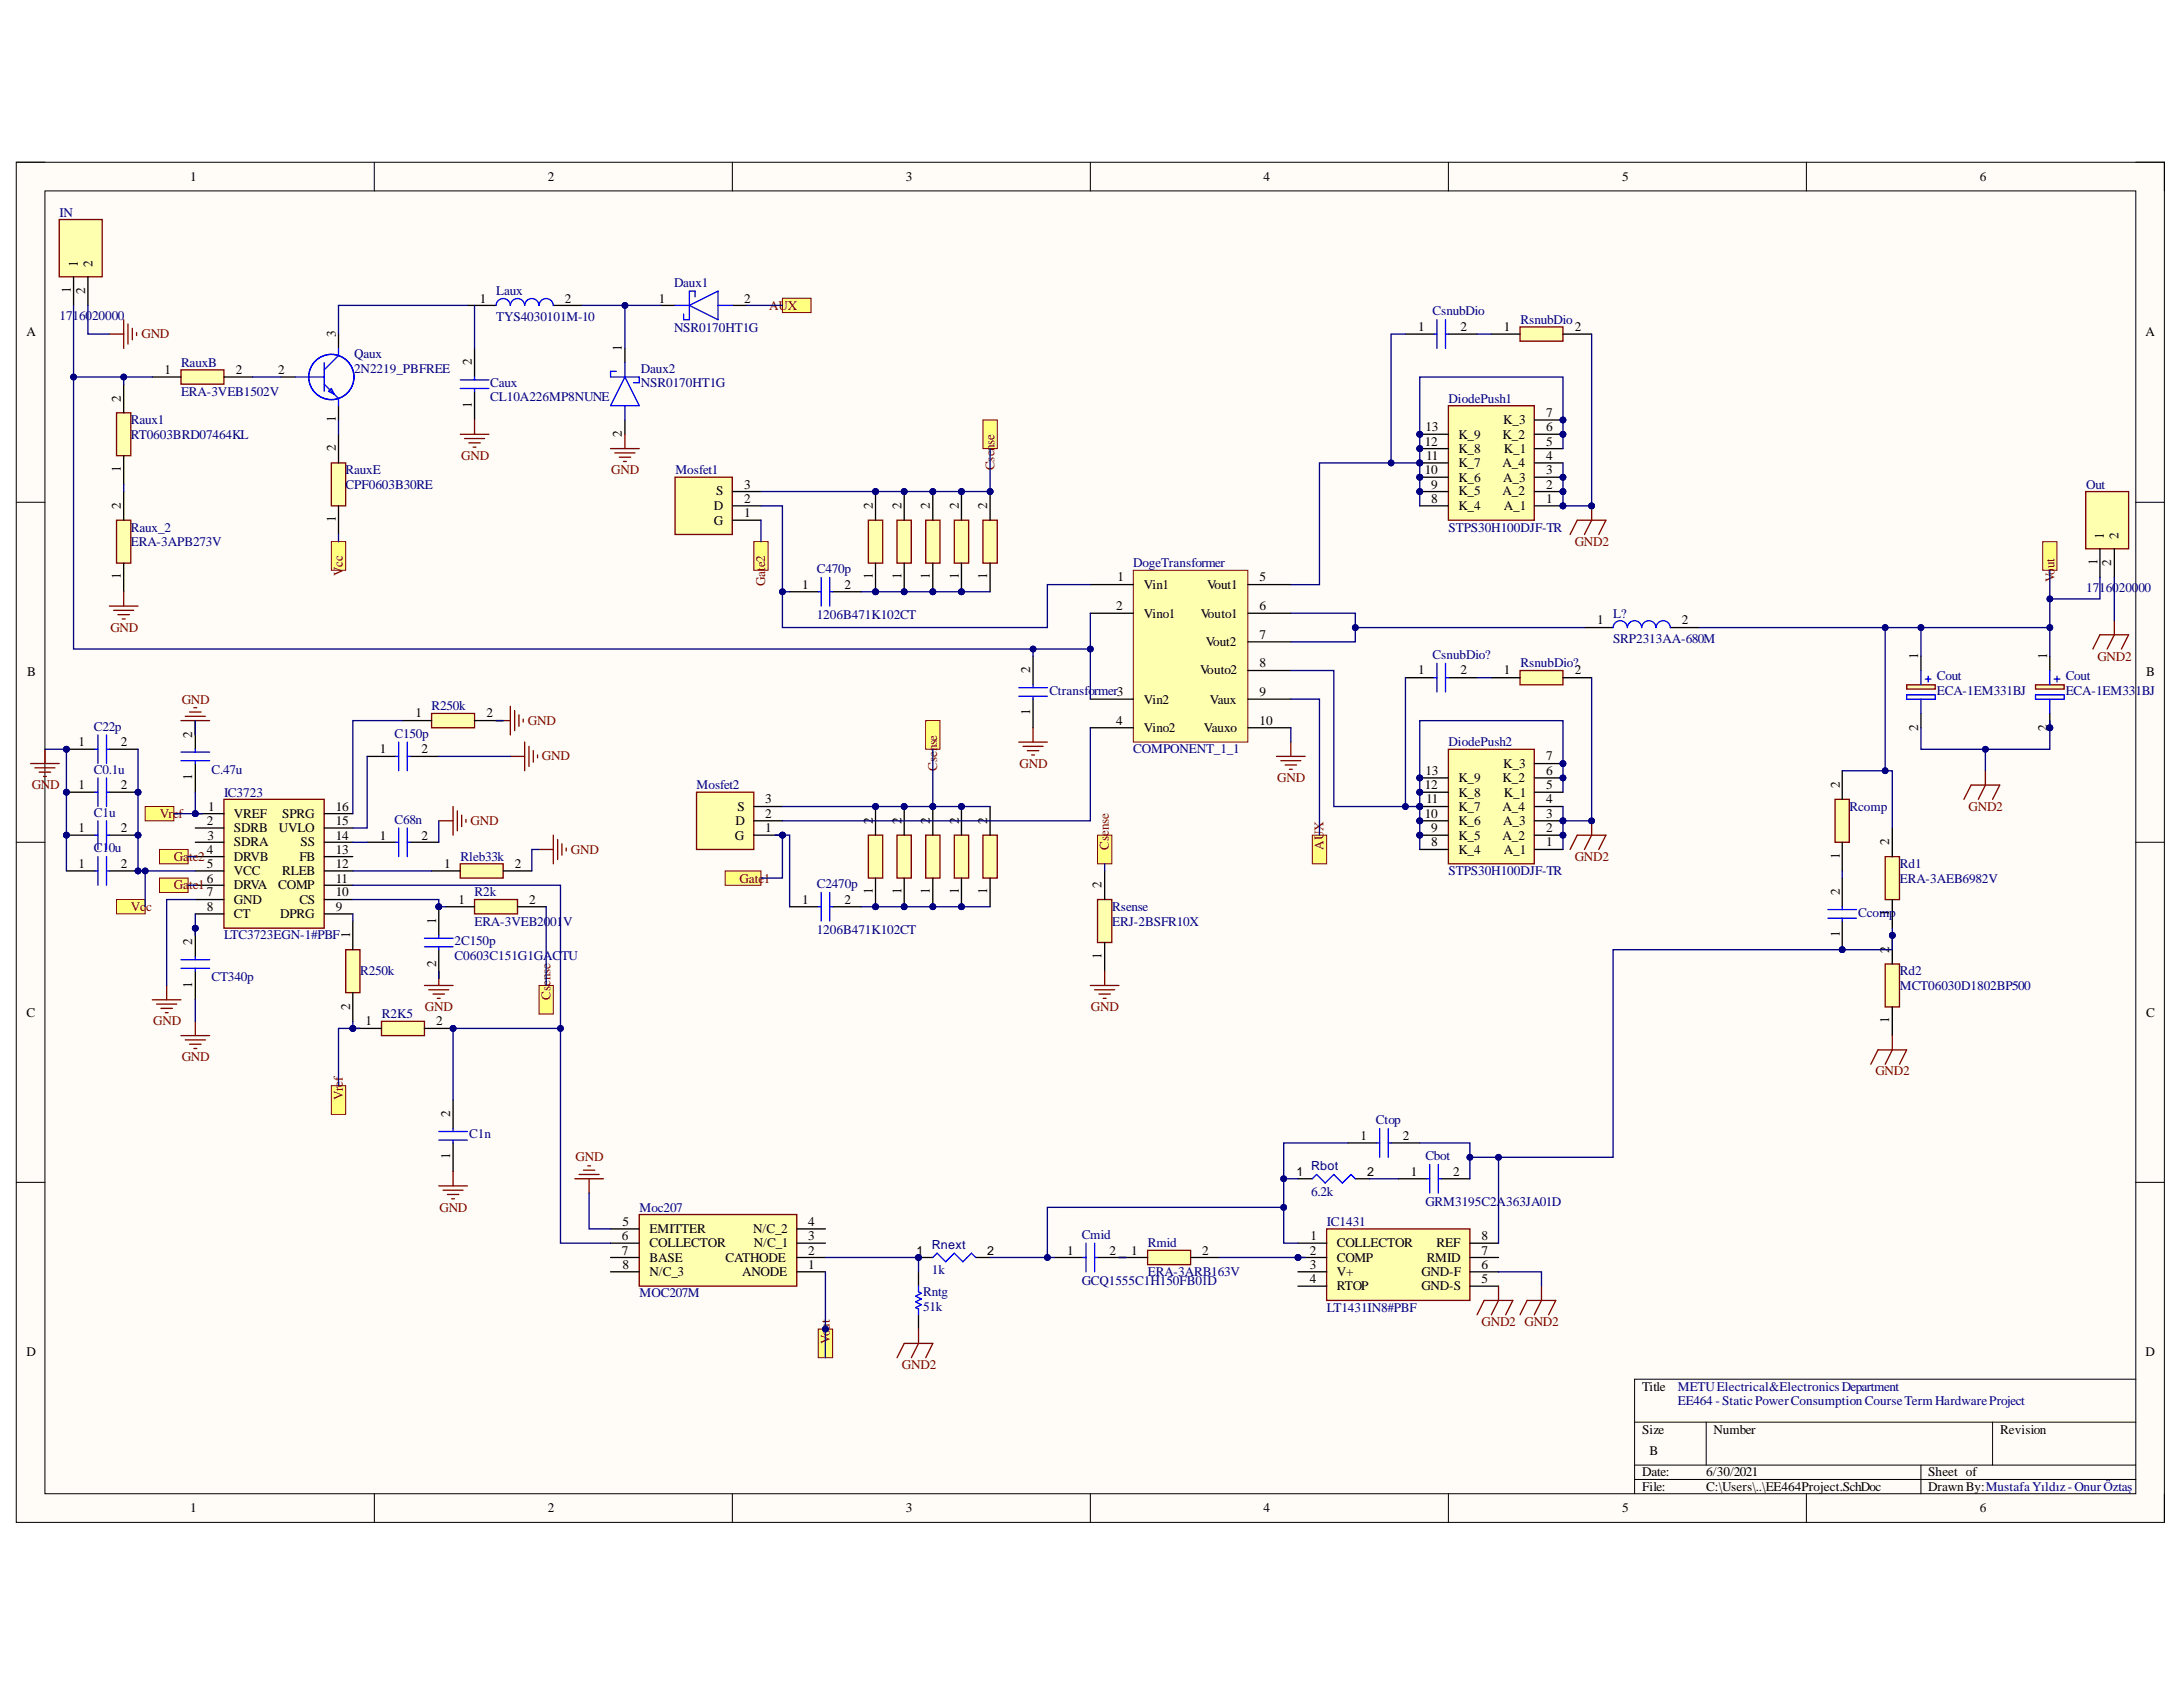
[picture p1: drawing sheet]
<svg xmlns="http://www.w3.org/2000/svg" width="279mm" height="216mm" viewBox="0 0 279 216" stroke-linecap="round" stroke-linejoin="round" font-family="sans-serif">
<defs><g id="words">
<g font-size="1.7">
<text x="24.4" y="23.2">1</text>
<text x="70.1" y="23.2">2</text>
<text x="116" y="23.2">3</text>
<text x="161.7" y="23.2">4</text>
<text x="207.6" y="23.2">5</text>
<text x="253.4" y="23.2">6</text>
<text x="10" y="34.2" transform="rotate(-90 10 34.2)">1</text>
<text x="11.8" y="34.2" transform="rotate(-90 11.8 34.2)">2</text>
<text x="9" y="37.5" transform="rotate(-90 9 37.5)">1</text>
<text x="10.9" y="37.6" transform="rotate(-90 10.9 37.6)">2</text>
<text x="61.4" y="38.7">1</text>
<text x="72.3" y="38.7">2</text>
<text x="84.3" y="38.7">1</text>
<text x="95.2" y="38.7">2</text>
<text x="3.4" y="43">A</text>
<text x="21.1" y="47.9">1</text>
<text x="30.2" y="47.9">2</text>
<text x="35.6" y="47.9">2</text>
<text x="43" y="43.1" transform="rotate(-90 43 43.1)">3</text>
<text x="60.4" y="46.8" transform="rotate(-90 60.4 46.8)">2</text>
<text x="79.6" y="45" transform="rotate(-90 79.6 45)">1</text>
<text x="181.5" y="42.4">1</text>
<text x="186.9" y="42.4">2</text>
<text x="192.5" y="42.4">1</text>
<text x="201.5" y="42.4">2</text>
<text x="274.6" y="43">A</text>
<text x="15.5" y="51.4" transform="rotate(-90 15.5 51.4)">2</text>
<text x="60.4" y="52.2" transform="rotate(-90 60.4 52.2)">1</text>
<text x="197.9" y="53.3">7</text>
<text x="43" y="57.7" transform="rotate(-90 43 57.7)">2</text>
<text x="43" y="54" transform="rotate(-90 43 54)">1</text>
<text x="79.6" y="56" transform="rotate(-90 79.6 56)">2</text>
<text x="182.3" y="57.1">12</text>
<text x="182.4" y="55.2">13</text>
<text x="182.5" y="58.8">11</text>
<text x="186.7" y="59.8">K_7</text>
<text x="186.7" y="57.9">K_8</text>
<text x="186.7" y="56.1">K_9</text>
<text x="192.3" y="59.8">A_4</text>
<text x="192.3" y="56.1">K_2</text>
<text x="192.4" y="54.3">K_3</text>
<text x="192.5" y="57.9">K_1</text>
<text x="197.9" y="58.8">4</text>
<text x="197.9" y="57.1">5</text>
<text x="197.9" y="55.2">6</text>
<text x="15.5" y="65.1" transform="rotate(-90 15.5 65.1)">2</text>
<text x="15.5" y="60.4" transform="rotate(-90 15.5 60.4)">1</text>
<text x="91.3" y="65.3">D</text>
<text x="91.7" y="63.4">S</text>
<text x="95.2" y="64.3">2</text>
<text x="95.2" y="62.6">3</text>
<text x="111.7" y="65.1" transform="rotate(-90 111.7 65.1)">2</text>
<text x="115.4" y="65.1" transform="rotate(-90 115.4 65.1)">2</text>
<text x="119" y="65.1" transform="rotate(-90 119 65.1)">2</text>
<text x="122.7" y="65.1" transform="rotate(-90 122.7 65.1)">2</text>
<text x="126.4" y="65.1" transform="rotate(-90 126.4 65.1)">2</text>
<text x="182.3" y="60.7">10</text>
<text x="183.2" y="64.3">8</text>
<text x="183.2" y="62.6">9</text>
<text x="186.7" y="65.3">K_4</text>
<text x="186.7" y="63.4">K_5</text>
<text x="186.7" y="61.6">K_6</text>
<text x="192.3" y="63.4">A_2</text>
<text x="192.4" y="61.6">A_3</text>
<text x="192.5" y="65.3">A_1</text>
<text x="197.9" y="64.3">1</text>
<text x="197.9" y="62.6">2</text>
<text x="197.9" y="60.7">3</text>
<text x="43" y="66.8" transform="rotate(-90 43 66.8)">1</text>
<text x="91.3" y="67.1">G</text>
<text x="95.2" y="66.2">1</text>
<text x="269.3" y="69" transform="rotate(-90 269.3 69)">1</text>
<text x="271.1" y="69" transform="rotate(-90 271.1 69)">2</text>
<text x="15.5" y="74.1" transform="rotate(-90 15.5 74.1)">1</text>
<text x="102.7" y="75.3">1</text>
<text x="108.1" y="75.3">2</text>
<text x="111.7" y="74.1" transform="rotate(-90 111.7 74.1)">1</text>
<text x="115.4" y="74.1" transform="rotate(-90 115.4 74.1)">1</text>
<text x="119" y="74.1" transform="rotate(-90 119 74.1)">1</text>
<text x="122.7" y="74.1" transform="rotate(-90 122.7 74.1)">1</text>
<text x="126.4" y="74.1" transform="rotate(-90 126.4 74.1)">1</text>
<text x="143" y="74.4">1</text>
<text x="146.4" y="75.3">Vin1</text>
<text x="154.5" y="75.3">Vout1</text>
<text x="161.2" y="74.4">5</text>
<text x="268.4" y="72.3" transform="rotate(-90 268.4 72.3)">1</text>
<text x="270.2" y="72.5" transform="rotate(-90 270.2 72.5)">2</text>
<text x="142.8" y="78.1">2</text>
<text x="146.4" y="79">Vino1</text>
<text x="153.7" y="79">Vouto1</text>
<text x="154.4" y="82.7">Vout2</text>
<text x="161.2" y="78.1">6</text>
<text x="161.2" y="81.8">7</text>
<text x="204.4" y="79.9">1</text>
<text x="215.2" y="79.9">2</text>
<text x="3.5" y="86.6">B</text>
<text x="131.9" y="86.2" transform="rotate(-90 131.9 86.2)">2</text>
<text x="153.6" y="86.3">Vouto2</text>
<text x="161.2" y="85.4">8</text>
<text x="161.2" y="89.1">9</text>
<text x="181.5" y="86.3">1</text>
<text x="186.9" y="86.3">2</text>
<text x="192.5" y="86.3">1</text>
<text x="201.5" y="86.3">2</text>
<text x="245.5" y="84.4" transform="rotate(-90 245.5 84.4)">1</text>
<text x="262" y="84.4" transform="rotate(-90 262 84.4)">1</text>
<text x="274.7" y="86.6">B</text>
<text x="10.1" y="95.5">1</text>
<text x="15.5" y="95.5">2</text>
<text x="24.6" y="94.4" transform="rotate(-90 24.6 94.4)">2</text>
<text x="53.2" y="91.8">1</text>
<text x="62.2" y="91.8">2</text>
<text x="131.9" y="91.6" transform="rotate(-90 131.9 91.6)">1</text>
<text x="142.8" y="92.7">4</text>
<text x="146.4" y="90">Vin2</text>
<text x="146.4" y="93.7">Vino2</text>
<text x="154.1" y="93.7">Vauxo</text>
<text x="154.9" y="90">Vaux</text>
<text x="161.2" y="92.7">10</text>
<text x="245.5" y="93.5" transform="rotate(-90 245.5 93.5)">2</text>
<text x="262" y="93.5" transform="rotate(-90 262 93.5)">2</text>
<text x="10.1" y="101">1</text>
<text x="15.5" y="101">2</text>
<text x="24.6" y="99.8" transform="rotate(-90 24.6 99.8)">1</text>
<text x="48.6" y="96.4">1</text>
<text x="54" y="96.4">2</text>
<text x="182.3" y="101">12</text>
<text x="182.4" y="99.2">13</text>
<text x="186.7" y="102">K_8</text>
<text x="186.7" y="100.1">K_9</text>
<text x="192.3" y="100.1">K_2</text>
<text x="192.4" y="98.2">K_3</text>
<text x="192.5" y="102">K_1</text>
<text x="197.9" y="101">5</text>
<text x="197.9" y="99.2">6</text>
<text x="197.9" y="97.3">7</text>
<text x="235.5" y="100.9" transform="rotate(-90 235.5 100.9)">2</text>
<text x="10.1" y="106.5">1</text>
<text x="15.5" y="106.5">2</text>
<text x="26.5" y="105.6">2</text>
<text x="26.6" y="107.5">3</text>
<text x="26.6" y="103.7">1</text>
<text x="29.9" y="104.7">VREF</text>
<text x="29.9" y="106.5">SDRB</text>
<text x="35.7" y="106.5">UVLO</text>
<text x="36.1" y="104.7">SPRG</text>
<text x="43" y="103.7">16</text>
<text x="43" y="105.6">15</text>
<text x="43" y="107.5">14</text>
<text x="48.6" y="107.5">1</text>
<text x="54" y="107.5">2</text>
<text x="94" y="107.5">G</text>
<text x="94.1" y="105.6">D</text>
<text x="94.4" y="103.7">S</text>
<text x="97.9" y="106.5">1</text>
<text x="97.9" y="104.7">2</text>
<text x="97.9" y="102.8">3</text>
<text x="111.7" y="105.4" transform="rotate(-90 111.7 105.4)">2</text>
<text x="115.4" y="105.4" transform="rotate(-90 115.4 105.4)">2</text>
<text x="119" y="105.4" transform="rotate(-90 119 105.4)">2</text>
<text x="122.7" y="105.4" transform="rotate(-90 122.7 105.4)">2</text>
<text x="126.4" y="105.4" transform="rotate(-90 126.4 105.4)">2</text>
<text x="182.3" y="104.7">10</text>
<text x="182.5" y="102.8">11</text>
<text x="183.2" y="106.5">9</text>
<text x="186.7" y="107.5">K_5</text>
<text x="186.7" y="105.6">K_6</text>
<text x="186.7" y="103.7">K_7</text>
<text x="192.3" y="107.5">A_2</text>
<text x="192.3" y="103.7">A_4</text>
<text x="192.4" y="105.6">A_3</text>
<text x="197.9" y="106.5">2</text>
<text x="197.9" y="104.7">3</text>
<text x="197.9" y="102.8">4</text>
<text x="10.1" y="111.1">1</text>
<text x="15.5" y="111.1">2</text>
<text x="26.5" y="109.2">4</text>
<text x="26.5" y="111.1">5</text>
<text x="26.5" y="113">6</text>
<text x="29.9" y="108.3">SDRA</text>
<text x="29.9" y="110.2">DRVB</text>
<text x="29.9" y="112">VCC</text>
<text x="29.9" y="113.8">DRVA</text>
<text x="35.6" y="113.8">COMP</text>
<text x="36.1" y="112">RLEB</text>
<text x="38.3" y="110.2">FB</text>
<text x="38.5" y="108.3">SS</text>
<text x="43" y="109.2">13</text>
<text x="43" y="111.1">12</text>
<text x="43" y="113">11</text>
<text x="56.8" y="111.1">1</text>
<text x="65.9" y="111.1">2</text>
<text x="141" y="113.6" transform="rotate(-90 141 113.6)">2</text>
<text x="183.2" y="108.3">8</text>
<text x="186.7" y="109.2">K_4</text>
<text x="192.5" y="109.2">A_1</text>
<text x="197.9" y="108.3">1</text>
<text x="235.5" y="109.9" transform="rotate(-90 235.5 109.9)">1</text>
<text x="241.8" y="108.1" transform="rotate(-90 241.8 108.1)">2</text>
<text x="26.5" y="114.7">7</text>
<text x="26.5" y="116.6">8</text>
<text x="29.9" y="115.7">GND</text>
<text x="29.9" y="117.5">CT</text>
<text x="35.9" y="117.5">DPRG</text>
<text x="38.3" y="115.7">CS</text>
<text x="43" y="114.7">10</text>
<text x="43" y="116.6">9</text>
<text x="55.8" y="118.3" transform="rotate(-90 55.8 118.3)">1</text>
<text x="58.7" y="115.7">1</text>
<text x="67.7" y="115.7">2</text>
<text x="102.7" y="115.7">1</text>
<text x="108.1" y="115.7">2</text>
<text x="111.7" y="114.5" transform="rotate(-90 111.7 114.5)">1</text>
<text x="115.4" y="114.5" transform="rotate(-90 115.4 114.5)">1</text>
<text x="119" y="114.5" transform="rotate(-90 119 114.5)">1</text>
<text x="122.7" y="114.5" transform="rotate(-90 122.7 114.5)">1</text>
<text x="126.4" y="114.5" transform="rotate(-90 126.4 114.5)">1</text>
<text x="235.5" y="120" transform="rotate(-90 235.5 120)">1</text>
<text x="235.5" y="114.6" transform="rotate(-90 235.5 114.6)">2</text>
<text x="241.8" y="117.2" transform="rotate(-90 241.8 117.2)">1</text>
<text x="24.6" y="121" transform="rotate(-90 24.6 121)">2</text>
<text x="44.8" y="120.1" transform="rotate(-90 44.8 120.1)">1</text>
<text x="55.8" y="123.8" transform="rotate(-90 55.8 123.8)">2</text>
<text x="141" y="122.7" transform="rotate(-90 141 122.7)">1</text>
<text x="241.8" y="121.9" transform="rotate(-90 241.8 121.9)">2</text>
<text x="3.4" y="130.1">C</text>
<text x="24.6" y="126.4" transform="rotate(-90 24.6 126.4)">1</text>
<text x="44.8" y="129.3" transform="rotate(-90 44.8 129.3)">2</text>
<text x="46.8" y="131.2">1</text>
<text x="55.8" y="131.2">2</text>
<text x="241.8" y="131" transform="rotate(-90 241.8 131)">1</text>
<text x="274.7" y="130.1">C</text>
<text x="57.6" y="143" transform="rotate(-90 57.6 143)">2</text>
<text x="57.6" y="148.4" transform="rotate(-90 57.6 148.4)">1</text>
<text x="174.1" y="145.9">1</text>
<text x="179.6" y="145.9">2</text>
<text x="180.6" y="150.5">1</text>
<text x="186" y="150.5">2</text>
<text x="79.6" y="160.6">7</text>
<text x="79.6" y="158.7">6</text>
<text x="79.7" y="156.9">5</text>
<text x="83.1" y="161.5">BASE</text>
<text x="83.1" y="159.6">COLLECTOR</text>
<text x="83.1" y="157.8">EMITTER</text>
<text x="92.9" y="161.5">CATHODE</text>
<text x="96.4" y="157.8">N/C_2</text>
<text x="96.5" y="159.6">N/C_1</text>
<text x="103.4" y="160.6">2</text>
<text x="103.4" y="158.7">3</text>
<text x="103.4" y="156.9">4</text>
<text x="136.6" y="160.6">1</text>
<text x="142" y="160.6">2</text>
<text x="144.8" y="160.6">1</text>
<text x="153.8" y="160.6">2</text>
<text x="167.6" y="160.6">2</text>
<text x="167.7" y="158.7">1</text>
<text x="171.1" y="159.6">COLLECTOR</text>
<text x="171.1" y="161.5">COMP</text>
<text x="182.6" y="161.5">RMID</text>
<text x="183.9" y="159.6">REF</text>
<text x="189.6" y="158.7">8</text>
<text x="189.6" y="160.6">7</text>
<text x="79.7" y="162.4">8</text>
<text x="83.1" y="163.3">N/C_3</text>
<text x="95" y="163.3">ANODE</text>
<text x="103.4" y="162.4">1</text>
<text x="167.6" y="162.4">3</text>
<text x="167.6" y="164.2">4</text>
<text x="171.1" y="163.3">V+</text>
<text x="171.1" y="165.1">RTOP</text>
<text x="181.9" y="163.3">GND-F</text>
<text x="181.9" y="165.1">GND-S</text>
<text x="189.6" y="162.4">6</text>
<text x="189.6" y="164.2">5</text>
<text x="3.4" y="173.6">D</text>
<text x="274.6" y="173.6">D</text>
<text x="210.2" y="178">Title</text>
<text x="210.2" y="183.5">Size</text>
<text x="219.3" y="183.5">Number</text>
<text x="256" y="183.5">Revision</text>
<text x="210.2" y="189">Date:</text>
<text x="210.2" y="190.8">File:</text>
<text x="211.1" y="186.2">B</text>
<text x="218.4" y="189">6/30/2021</text>
<text x="218.4" y="190.8">C:\Users\..\EE464Project.SchDoc</text>
<text x="246.8" y="189">Sheet of</text>
<text x="246.8" y="190.8">DrawnBy:MustafaYıldız-OnurÖztaş</text>
<text x="24.4" y="193.5">1</text>
<text x="70.1" y="193.5">2</text>
<text x="116" y="193.5">3</text>
<text x="161.7" y="193.5">4</text>
<text x="207.6" y="193.5">5</text>
<text x="253.4" y="193.5">6</text>
</g>
<g font-size="1.7" fill="#000080">
<text x="7.6" y="27.7">IN</text>
<text x="7.6" y="40.9">1716020000</text>
<text x="63.5" y="37.8">Laux</text>
<text x="63.5" y="41.1">TYS4030101M-10</text>
<text x="86.3" y="36.7">Daux1</text>
<text x="183.4" y="40.3">CsnubDio</text>
<text x="194.6" y="41.4">RsnubDio</text>
<text x="23.2" y="46.9">RauxB</text>
<text x="45.3" y="45.8">Qaux</text>
<text x="45.3" y="47.7">2N2219_PBFREE</text>
<text x="82" y="47.7">Daux2</text>
<text x="86.3" y="42.5">NSR0170HT1G</text>
<text x="23.2" y="50.6">ERA-3VEB1502V</text>
<text x="62.8" y="49.5">Caux</text>
<text x="62.8" y="51.3">CL10A226MP8NUNE</text>
<text x="82" y="49.5">NSR0170HT1G</text>
<text x="185.4" y="51.6">DiodePush1</text>
<text x="16.7" y="54.3">Raux1</text>
<text x="16.7" y="56.1">RT0603BRD07464KL</text>
<text x="44.2" y="60.7">RauxE</text>
<text x="44.2" y="62.6">CPF0603B30RE</text>
<text x="86.4" y="60.7">Mosfet1</text>
<text x="267" y="62.6">Out</text>
<text x="16.7" y="68.1">Raux_2</text>
<text x="16.7" y="69.8">ERA-3APB273V</text>
<text x="185.4" y="68.1">STPS30H100DJF-TR</text>
<text x="104.5" y="73.3">C470p</text>
<text x="145" y="72.6">DogeTransformer</text>
<text x="267" y="75.8">17160200</text>
<text x="273.7" y="75.8">00</text>
<text x="104.5" y="79.2">1206B471K102CT</text>
<text x="206.4" y="79">L?</text>
<text x="206.4" y="82.3">SRP2313AA-680M</text>
<text x="134.3" y="88.9">Ctransformer3</text>
<text x="183.4" y="84.3">CsnubDio?</text>
<text x="194.6" y="85.4">RsnubDio?</text>
<text x="247.9" y="87.1">Cout</text>
<text x="247.9" y="88.9">ECA-1EM331BJ</text>
<text x="264.4" y="87.1">Cout</text>
<text x="264.4" y="88.9">ECA-1EM331BJ</text>
<text x="12" y="93.5">C22p</text>
<text x="50.5" y="94.4">C150p</text>
<text x="55.2" y="90.9">R250k</text>
<text x="185.4" y="95.5">DiodePush2</text>
<text x="12" y="99">C0.1u</text>
<text x="27.1" y="99">C.47u</text>
<text x="28.7" y="102">IC3723</text>
<text x="89.1" y="101">Mosfet2</text>
<text x="145" y="96.4">COMPONENT_1_1</text>
<text x="12" y="104.5">C1u</text>
<text x="50.5" y="105.4">C68n</text>
<text x="236.7" y="103.7">Rcomp</text>
<text x="12" y="109.1">C10u</text>
<text x="58.9" y="110.2">Rleb33k</text>
<text x="104.5" y="113.6">C2470p</text>
<text x="185.4" y="112">STPS30H100DJF-TR</text>
<text x="243.2" y="111.1">Rd1</text>
<text x="243.2" y="113">ERA-3AEB6982V</text>
<text x="60.7" y="114.7">R2k</text>
<text x="60.7" y="118.4">ERA-3VEB2001</text>
<text x="72.1" y="118.4">V</text>
<text x="104.5" y="119.5">1206B471K102CT</text>
<text x="142.3" y="116.6">Rsense</text>
<text x="142.3" y="118.4">ERJ-2BSFR10X</text>
<text x="237.8" y="117.3">Ccomp</text>
<text x="27.1" y="125.5">CT340p</text>
<text x="28.7" y="120.2">LTC3723EGN-1#PBF</text>
<text x="46.1" y="124.8">R250k</text>
<text x="58.2" y="121">2C150p</text>
<text x="58.2" y="122.8">C0603C151G1GAC</text>
<text x="71.8" y="122.8">TU</text>
<text x="243.2" y="124.8">Rd2</text>
<text x="48.9" y="130.3">R2K5</text>
<text x="243.2" y="126.6">MCT06030D1802BP500</text>
<text x="176.1" y="143.9">Ctop</text>
<text x="60" y="145.7">C1n</text>
<text x="182.4" y="148.5">Cbot</text>
<text x="81.9" y="155.1">Moc207</text>
<text x="167.8" y="153">6.2k</text>
<text x="182.4" y="154.3">GRM3195C2A363JA01D</text>
<text x="138.5" y="158.5">Cmid</text>
<text x="146.9" y="159.6">Rmid</text>
<text x="169.8" y="156.9">IC1431</text>
<text x="81.9" y="166">MOC207M</text>
<text x="118.2" y="167.7">51k</text>
<text x="118.2" y="165.9">Rntg</text>
<text x="119.3" y="163.1">1k</text>
<text x="138.5" y="164.4">GCQ1555C1H150FB01D</text>
<text x="146.9" y="163.3">ERA-3ARB163V</text>
<text x="169.8" y="167.9">LT1431IN8#PBF</text>
<text x="214.7" y="178">METUElectrical&amp;ElectronicsDepartment</text>
<text x="214.7" y="179.8">EE464 -StaticPowerConsumption CourseTerm HardwareProject</text>
</g>
<g font-size="1.7" fill="#800000">
<text x="98.4" y="39.7">AUX</text>
<text x="18.1" y="43.3">GND</text>
<text x="59" y="58.8">GND</text>
<text x="78.2" y="60.7">GND</text>
<text x="127.3" y="60.2" transform="rotate(-90 127.3 60.2)">Csense</text>
<text x="201.5" y="69.8">GND2</text>
<text x="43.9" y="73.7" transform="rotate(-90 43.9 73.7)">Vcc</text>
<text x="97.9" y="75" transform="rotate(-90 97.9 75)">Gate2</text>
<text x="262.9" y="74.5" transform="rotate(-90 262.9 74.5)">Vout</text>
<text x="14.1" y="80.8">GND</text>
<text x="268.4" y="84.5">GND2</text>
<text x="23.3" y="90">GND</text>
<text x="67.6" y="92.7">GND</text>
<text x="4.1" y="101">GND</text>
<text x="69.4" y="97.3">GND</text>
<text x="119.9" y="98.7" transform="rotate(-90 119.9 98.7)">Csense</text>
<text x="130.5" y="98.2">GND</text>
<text x="163.5" y="100.1">GND</text>
<text x="20.5" y="104.7">Vref</text>
<text x="60.2" y="105.6">GND</text>
<text x="252" y="103.7">GND2</text>
<text x="22.2" y="113.8">Gate1</text>
<text x="22.2" y="110.2">Gate2</text>
<text x="73.1" y="109.2">GND</text>
<text x="94.6" y="113">Gate1</text>
<text x="141.9" y="108.7" transform="rotate(-90 141.9 108.7)">Csense</text>
<text x="169.4" y="108.7" transform="rotate(-90 169.4 108.7)">AUX</text>
<text x="201.5" y="110.2">GND2</text>
<text x="16.7" y="116.6">Vcc</text>
<text x="19.6" y="131.2">GND</text>
<text x="54.4" y="129.4">GND</text>
<text x="70.5" y="127.9" transform="rotate(-90 70.5 127.9)">Csense</text>
<text x="139.6" y="129.4">GND</text>
<text x="23.3" y="135.8">GND</text>
<text x="240" y="137.6">GND2</text>
<text x="43.9" y="140.8" transform="rotate(-90 43.9 140.8)">Vref</text>
<text x="73.7" y="148.6">GND</text>
<text x="56.2" y="155.1">GND</text>
<text x="106.2" y="172" transform="rotate(-90 106.2 172)">Vout</text>
<text x="189.6" y="169.7">GND2 GND2</text>
<text x="115.4" y="175.2">GND2</text>
</g>
<g font-size="1.6" fill="#000080">
<text x="167.8" y="149.7">Rbot</text>
<text x="119.3" y="159.8">Rnext</text>
</g>
<g font-size="1.6">
<text x="165.9" y="150.5">1</text>
<text x="175" y="150.5">2</text>
<text x="117.3" y="160.6">1</text>
<text x="126.4" y="160.6">2</text>
</g>
</g></defs>
<path d="M2.1 20.8h274.9v174h-274.9z" fill-rule="evenodd" fill="#fffcf8"/>
<path d="M2.1 20.8h274.9v174h-274.9z" fill="none" stroke="#000" stroke-width=".13"/>
<path d="M5.8 24.4h267.6v166.8h-267.6z" fill-rule="evenodd" fill="#fffcf8"/>
<g fill="none" stroke="#000" stroke-width=".13">
<path d="M2.1 20.8h3.7M5.8 24.4h267.6v166.8h-267.6zM47.9 20.8v3.6M93.7 20.8v3.6M139.5 20.8v3.6M185.4 20.8v3.6M231.2 20.8v3.6M273.4 20.8h3.6v3.6M2.1 64.3h3.7M273.4 64.3h3.6M2.1 107.8h3.7M273.4 107.8h3.6"/>
<path d="M2.1 151.3h3.7M273.4 151.3h3.6M273.4 176.5h-64.2v14.7M47.9 191.2v3.6M93.7 191.2v3.6M139.5 191.2v3.6M185.4 191.2v3.6M209.2 182h64.2M209.2 187.5h64.2M209.2 189.3h64.2M218.4 182v5.5M231.2 191.2v3.6"/>
<path d="M245.9 187.5v3.7M255 182v5.5M277 191.2v3.6"/>
</g>
<circle cx="25" cy="104.1" r=".37" fill="#000080"/>
<circle cx="25" cy="104.1" r=".37" fill="none" stroke="#000080" stroke-width=".13"/>
<path d="M28.7 102.3h12.8v16.5h-12.8z" fill-rule="evenodd" fill="#ffffb0"/>
<path d="M28.7 102.3h12.8v16.5h-12.8z" fill="none" stroke="#800000" stroke-width=".17"/>
<path d="M25 104.1h3.7" fill="none" stroke="#000" stroke-width=".17"/>
<circle cx="25" cy="104.1" r=".37" fill="#000080"/>
<circle cx="25" cy="104.1" r=".37" fill="none" stroke="#000080" stroke-width=".13"/>
<g fill="none" stroke="#000" stroke-width=".17">
<path d="M25 106h3.7M25 107.8h3.7M25 109.6h3.7M25 111.5h3.7M25 113.3h3.7M25 115.1h3.7M25 117h3.7M41.5 106h3.7M41.5 107.8h3.7M41.5 109.6h3.7M41.5 111.5h3.7M41.5 113.3h3.7"/>
<path d="M41.5 115.1h3.7M41.5 117h3.7M41.5 104.1h3.7"/>
</g>
<circle cx="166.1" cy="160.9" r=".37" fill="#000080"/>
<circle cx="166.1" cy="160.9" r=".37" fill="none" stroke="#000080" stroke-width=".13"/>
<path d="M169.8 157.3h18.3v9.1h-18.3z" fill-rule="evenodd" fill="#ffffb0"/>
<path d="M169.8 157.3h18.3v9.1h-18.3z" fill="none" stroke="#800000" stroke-width=".17"/>
<path d="M166.1 159.1h3.7M166.1 160.9h3.7" fill="none" stroke="#000" stroke-width=".17"/>
<circle cx="166.1" cy="160.9" r=".37" fill="#000080"/>
<circle cx="166.1" cy="160.9" r=".37" fill="none" stroke="#000080" stroke-width=".13"/>
<path d="M188.1 159.1h3.7M166.1 162.8h3.7M166.1 164.6h3.7M188.1 162.8h3.7M188.1 164.6h3.7M188.1 160.9h3.7" fill="none" stroke="#000" stroke-width=".17"/>
<path d="M81.8 155.4h20.2v9.2h-20.2z" fill-rule="evenodd" fill="#ffffb0"/>
<path d="M81.8 155.4h20.2v9.2h-20.2z" fill="none" stroke="#800000" stroke-width=".17"/>
<path d="M78.1 159.1h3.7M78.1 157.3h3.7M102 159.1h3.6M102 157.3h3.6M78.1 162.8h3.7M78.1 160.9h3.7M102 162.8h3.6M102 160.9h3.6" fill="none" stroke="#000" stroke-width=".17"/>
<circle cx="100.1" cy="106.9" r=".37" fill="#000080"/>
<circle cx="100.1" cy="106.9" r=".37" fill="none" stroke="#000080" stroke-width=".13"/>
<path d="M89.1 101.4h7.4v7.3h-7.4z" fill-rule="evenodd" fill="#ffffb0"/>
<path d="M89.1 101.4h7.4v7.3h-7.4z" fill="none" stroke="#800000" stroke-width=".17"/>
<path d="M96.5 106.9h3.6" fill="none" stroke="#000" stroke-width=".17"/>
<circle cx="100.1" cy="106.9" r=".37" fill="#000080"/>
<circle cx="100.1" cy="106.9" r=".37" fill="none" stroke="#000080" stroke-width=".13"/>
<path d="M96.5 105h3.6M96.5 103.2h3.6" fill="none" stroke="#000" stroke-width=".17"/>
<path d="M86.4 61.1h7.3v7.3h-7.3z" fill-rule="evenodd" fill="#ffffb0"/>
<path d="M86.4 61.1h7.3v7.3h-7.3z" fill="none" stroke="#800000" stroke-width=".17"/>
<path d="M93.7 66.6h3.7M93.7 64.7h3.7M93.7 62.9h3.7" fill="none" stroke="#000" stroke-width=".17"/>
<path d="M140.5 115.1h1.8v5.5h-1.8z" fill-rule="evenodd" fill="#ffffb0"/>
<path d="M140.5 115.1h1.8v5.5h-1.8z" fill="none" stroke="#800000" stroke-width=".17"/>
<path d="M141.4 111.5v3.6M141.4 120.6v3.7" fill="none" stroke="#000" stroke-width=".17"/>
<path d="M244 87.6h3.7v.6h-3.7z" fill-rule="evenodd" fill="#ffffb0"/>
<path d="M244 87.6h3.7v.6h-3.7z" fill="none" stroke="#800000" stroke-width=".17"/>
<path d="M245.9 84v1.8M245.9 91.3v1.8" fill="none" stroke="#000" stroke-width=".17"/>
<path d="M244 88.9h3.7v.6h-3.7zM245.9 85.8v1.8M245.9 89.5v1.8M246.4 86.9h.7M246.8 86.5v.8" fill="none" stroke="#00f" stroke-width=".17"/>
<circle cx="262.4" cy="93.1" r=".37" fill="#000080"/>
<circle cx="262.4" cy="93.1" r=".37" fill="none" stroke="#000080" stroke-width=".13"/>
<path d="M260.5 87.6h3.7v.6h-3.7z" fill-rule="evenodd" fill="#ffffb0"/>
<path d="M260.5 87.6h3.7v.6h-3.7z" fill="none" stroke="#800000" stroke-width=".17"/>
<path d="M262.4 84v1.8M262.4 91.3v1.8" fill="none" stroke="#000" stroke-width=".17"/>
<circle cx="262.4" cy="93.1" r=".37" fill="#000080"/>
<circle cx="262.4" cy="93.1" r=".37" fill="none" stroke="#000080" stroke-width=".13"/>
<path d="M130.4 89.1h3.7M130.4 88h3.7M132.2 87.6v.4M132.2 89.1v.4M260.5 88.9h3.7v.6h-3.7zM262.4 85.8v1.8M262.4 89.5v1.8M262.9 86.9h.7M263.3 86.5v.8" fill="none" stroke="#00f" stroke-width=".17"/>
<path d="M132.2 84v3.6M132.2 89.5v3.6" fill="none" stroke="#000" stroke-width=".17"/>
<circle cx="112.1" cy="116" r=".37" fill="#000080"/>
<circle cx="112.1" cy="116" r=".37" fill="none" stroke="#000080" stroke-width=".13"/>
<circle cx="112.1" cy="103.2" r=".37" fill="#000080"/>
<circle cx="112.1" cy="103.2" r=".37" fill="none" stroke="#000080" stroke-width=".13"/>
<path d="M111.1 106.9h1.9v5.5h-1.9z" fill-rule="evenodd" fill="#ffffb0"/>
<path d="M111.1 106.9h1.9v5.5h-1.9z" fill="none" stroke="#800000" stroke-width=".17"/>
<path d="M112.1 112.4v3.6" fill="none" stroke="#000" stroke-width=".17"/>
<circle cx="112.1" cy="116" r=".37" fill="#000080"/>
<circle cx="112.1" cy="116" r=".37" fill="none" stroke="#000080" stroke-width=".13"/>
<path d="M112.1 103.2v3.7" fill="none" stroke="#000" stroke-width=".17"/>
<circle cx="112.1" cy="103.2" r=".37" fill="#000080"/>
<circle cx="112.1" cy="103.2" r=".37" fill="none" stroke="#000080" stroke-width=".13"/>
<circle cx="115.7" cy="116" r=".37" fill="#000080"/>
<circle cx="115.7" cy="116" r=".37" fill="none" stroke="#000080" stroke-width=".13"/>
<circle cx="115.7" cy="103.2" r=".37" fill="#000080"/>
<circle cx="115.7" cy="103.2" r=".37" fill="none" stroke="#000080" stroke-width=".13"/>
<path d="M114.8 106.9h1.8v5.5h-1.8z" fill-rule="evenodd" fill="#ffffb0"/>
<path d="M114.8 106.9h1.8v5.5h-1.8z" fill="none" stroke="#800000" stroke-width=".17"/>
<path d="M115.7 112.4v3.6" fill="none" stroke="#000" stroke-width=".17"/>
<circle cx="115.7" cy="116" r=".37" fill="#000080"/>
<circle cx="115.7" cy="116" r=".37" fill="none" stroke="#000080" stroke-width=".13"/>
<path d="M115.7 103.2v3.7" fill="none" stroke="#000" stroke-width=".17"/>
<circle cx="115.7" cy="103.2" r=".37" fill="#000080"/>
<circle cx="115.7" cy="103.2" r=".37" fill="none" stroke="#000080" stroke-width=".13"/>
<circle cx="119.4" cy="116" r=".37" fill="#000080"/>
<circle cx="119.4" cy="116" r=".37" fill="none" stroke="#000080" stroke-width=".13"/>
<circle cx="119.4" cy="103.2" r=".37" fill="#000080"/>
<circle cx="119.4" cy="103.2" r=".37" fill="none" stroke="#000080" stroke-width=".13"/>
<path d="M118.5 106.9h1.8v5.5h-1.8z" fill-rule="evenodd" fill="#ffffb0"/>
<path d="M118.5 106.9h1.8v5.5h-1.8z" fill="none" stroke="#800000" stroke-width=".17"/>
<path d="M119.4 112.4v3.6" fill="none" stroke="#000" stroke-width=".17"/>
<circle cx="119.4" cy="116" r=".37" fill="#000080"/>
<circle cx="119.4" cy="116" r=".37" fill="none" stroke="#000080" stroke-width=".13"/>
<path d="M119.4 103.2v3.7" fill="none" stroke="#000" stroke-width=".17"/>
<circle cx="119.4" cy="103.2" r=".37" fill="#000080"/>
<circle cx="119.4" cy="103.2" r=".37" fill="none" stroke="#000080" stroke-width=".13"/>
<circle cx="123.1" cy="116" r=".37" fill="#000080"/>
<circle cx="123.1" cy="116" r=".37" fill="none" stroke="#000080" stroke-width=".13"/>
<circle cx="123.1" cy="103.2" r=".37" fill="#000080"/>
<circle cx="123.1" cy="103.2" r=".37" fill="none" stroke="#000080" stroke-width=".13"/>
<path d="M122.1 106.9h1.9v5.5h-1.9z" fill-rule="evenodd" fill="#ffffb0"/>
<path d="M122.1 106.9h1.9v5.5h-1.9z" fill="none" stroke="#800000" stroke-width=".17"/>
<path d="M123.1 112.4v3.6" fill="none" stroke="#000" stroke-width=".17"/>
<circle cx="123.1" cy="116" r=".37" fill="#000080"/>
<circle cx="123.1" cy="116" r=".37" fill="none" stroke="#000080" stroke-width=".13"/>
<path d="M123.1 103.2v3.7" fill="none" stroke="#000" stroke-width=".17"/>
<circle cx="123.1" cy="103.2" r=".37" fill="#000080"/>
<circle cx="123.1" cy="103.2" r=".37" fill="none" stroke="#000080" stroke-width=".13"/>
<path d="M125.8 106.9h1.8v5.5h-1.8z" fill-rule="evenodd" fill="#ffffb0"/>
<path d="M125.8 106.9h1.8v5.5h-1.8z" fill="none" stroke="#800000" stroke-width=".17"/>
<path d="M126.7 103.2v3.7M126.7 112.4v3.6" fill="none" stroke="#000" stroke-width=".17"/>
<circle cx="112.1" cy="75.7" r=".37" fill="#000080"/>
<circle cx="112.1" cy="75.7" r=".37" fill="none" stroke="#000080" stroke-width=".13"/>
<circle cx="112.1" cy="62.9" r=".37" fill="#000080"/>
<circle cx="112.1" cy="62.9" r=".37" fill="none" stroke="#000080" stroke-width=".13"/>
<path d="M111.1 66.6h1.9v5.5h-1.9z" fill-rule="evenodd" fill="#ffffb0"/>
<path d="M111.1 66.6h1.9v5.5h-1.9z" fill="none" stroke="#800000" stroke-width=".17"/>
<path d="M112.1 72.1v3.6" fill="none" stroke="#000" stroke-width=".17"/>
<circle cx="112.1" cy="75.7" r=".37" fill="#000080"/>
<circle cx="112.1" cy="75.7" r=".37" fill="none" stroke="#000080" stroke-width=".13"/>
<path d="M112.1 62.9v3.7" fill="none" stroke="#000" stroke-width=".17"/>
<circle cx="112.1" cy="62.9" r=".37" fill="#000080"/>
<circle cx="112.1" cy="62.9" r=".37" fill="none" stroke="#000080" stroke-width=".13"/>
<circle cx="115.7" cy="75.7" r=".37" fill="#000080"/>
<circle cx="115.7" cy="75.7" r=".37" fill="none" stroke="#000080" stroke-width=".13"/>
<circle cx="115.7" cy="62.9" r=".37" fill="#000080"/>
<circle cx="115.7" cy="62.9" r=".37" fill="none" stroke="#000080" stroke-width=".13"/>
<path d="M114.8 66.6h1.8v5.5h-1.8z" fill-rule="evenodd" fill="#ffffb0"/>
<path d="M114.8 66.6h1.8v5.5h-1.8z" fill="none" stroke="#800000" stroke-width=".17"/>
<path d="M115.7 72.1v3.6" fill="none" stroke="#000" stroke-width=".17"/>
<circle cx="115.7" cy="75.7" r=".37" fill="#000080"/>
<circle cx="115.7" cy="75.7" r=".37" fill="none" stroke="#000080" stroke-width=".13"/>
<path d="M115.7 62.9v3.7" fill="none" stroke="#000" stroke-width=".17"/>
<circle cx="115.7" cy="62.9" r=".37" fill="#000080"/>
<circle cx="115.7" cy="62.9" r=".37" fill="none" stroke="#000080" stroke-width=".13"/>
<circle cx="119.4" cy="75.7" r=".37" fill="#000080"/>
<circle cx="119.4" cy="75.7" r=".37" fill="none" stroke="#000080" stroke-width=".13"/>
<circle cx="119.4" cy="62.9" r=".37" fill="#000080"/>
<circle cx="119.4" cy="62.9" r=".37" fill="none" stroke="#000080" stroke-width=".13"/>
<path d="M118.5 66.6h1.8v5.5h-1.8z" fill-rule="evenodd" fill="#ffffb0"/>
<path d="M118.5 66.6h1.8v5.5h-1.8z" fill="none" stroke="#800000" stroke-width=".17"/>
<path d="M119.4 72.1v3.6" fill="none" stroke="#000" stroke-width=".17"/>
<circle cx="119.4" cy="75.7" r=".37" fill="#000080"/>
<circle cx="119.4" cy="75.7" r=".37" fill="none" stroke="#000080" stroke-width=".13"/>
<path d="M119.4 62.9v3.7" fill="none" stroke="#000" stroke-width=".17"/>
<circle cx="119.4" cy="62.9" r=".37" fill="#000080"/>
<circle cx="119.4" cy="62.9" r=".37" fill="none" stroke="#000080" stroke-width=".13"/>
<circle cx="123.1" cy="75.7" r=".37" fill="#000080"/>
<circle cx="123.1" cy="75.7" r=".37" fill="none" stroke="#000080" stroke-width=".13"/>
<circle cx="123.1" cy="62.9" r=".37" fill="#000080"/>
<circle cx="123.1" cy="62.9" r=".37" fill="none" stroke="#000080" stroke-width=".13"/>
<path d="M122.1 66.6h1.9v5.5h-1.9z" fill-rule="evenodd" fill="#ffffb0"/>
<path d="M122.1 66.6h1.9v5.5h-1.9z" fill="none" stroke="#800000" stroke-width=".17"/>
<path d="M123.1 72.1v3.6" fill="none" stroke="#000" stroke-width=".17"/>
<circle cx="123.1" cy="75.7" r=".37" fill="#000080"/>
<circle cx="123.1" cy="75.7" r=".37" fill="none" stroke="#000080" stroke-width=".13"/>
<path d="M123.1 62.9v3.7" fill="none" stroke="#000" stroke-width=".17"/>
<circle cx="123.1" cy="62.9" r=".37" fill="#000080"/>
<circle cx="123.1" cy="62.9" r=".37" fill="none" stroke="#000080" stroke-width=".13"/>
<circle cx="126.7" cy="62.9" r=".37" fill="#000080"/>
<circle cx="126.7" cy="62.9" r=".37" fill="none" stroke="#000080" stroke-width=".13"/>
<path d="M125.8 66.6h1.8v5.5h-1.8z" fill-rule="evenodd" fill="#ffffb0"/>
<path d="M125.8 66.6h1.8v5.5h-1.8z" fill="none" stroke="#800000" stroke-width=".17"/>
<path d="M126.7 62.9v3.7M126.7 72.1v3.6" fill="none" stroke="#000" stroke-width=".17"/>
<circle cx="126.7" cy="62.9" r=".37" fill="#000080"/>
<circle cx="126.7" cy="62.9" r=".37" fill="none" stroke="#000080" stroke-width=".13"/>
<path d="M101.1 75.7h3.6M106.6 75.7h3.6M101.1 116h3.6M106.6 116h3.6" fill="none" stroke="#000" stroke-width=".17"/>
<path d="M104.7 75.7h.4M105.1 73.9v3.7M106.2 73.9v3.7M106.2 75.7h.4M104.7 116h.4M105.1 114.2v3.7M106.2 114.2v3.7M106.2 116h.4" fill="none" stroke="#00f" stroke-width=".17"/>
<circle cx="200" cy="64.7" r=".37" fill="#000080"/>
<circle cx="200" cy="64.7" r=".37" fill="none" stroke="#000080" stroke-width=".13"/>
<circle cx="200" cy="62.9" r=".37" fill="#000080"/>
<circle cx="200" cy="62.9" r=".37" fill="none" stroke="#000080" stroke-width=".13"/>
<circle cx="200" cy="61.1" r=".37" fill="#000080"/>
<circle cx="200" cy="61.1" r=".37" fill="none" stroke="#000080" stroke-width=".13"/>
<circle cx="200" cy="55.6" r=".37" fill="#000080"/>
<circle cx="200" cy="55.6" r=".37" fill="none" stroke="#000080" stroke-width=".13"/>
<circle cx="200" cy="53.7" r=".37" fill="#000080"/>
<circle cx="200" cy="53.7" r=".37" fill="none" stroke="#000080" stroke-width=".13"/>
<circle cx="181.7" cy="62.9" r=".37" fill="#000080"/>
<circle cx="181.7" cy="62.9" r=".37" fill="none" stroke="#000080" stroke-width=".13"/>
<circle cx="181.7" cy="61.1" r=".37" fill="#000080"/>
<circle cx="181.7" cy="61.1" r=".37" fill="none" stroke="#000080" stroke-width=".13"/>
<circle cx="181.7" cy="59.2" r=".37" fill="#000080"/>
<circle cx="181.7" cy="59.2" r=".37" fill="none" stroke="#000080" stroke-width=".13"/>
<circle cx="181.7" cy="57.4" r=".37" fill="#000080"/>
<circle cx="181.7" cy="57.4" r=".37" fill="none" stroke="#000080" stroke-width=".13"/>
<circle cx="181.7" cy="55.6" r=".37" fill="#000080"/>
<circle cx="181.7" cy="55.6" r=".37" fill="none" stroke="#000080" stroke-width=".13"/>
<path d="M185.4 51.9h11v14.7h-11z" fill-rule="evenodd" fill="#ffffb0"/>
<path d="M185.4 51.9h11v14.7h-11z" fill="none" stroke="#800000" stroke-width=".17"/>
<path d="M196.4 64.7h3.6" fill="none" stroke="#000" stroke-width=".17"/>
<circle cx="200" cy="64.7" r=".37" fill="#000080"/>
<circle cx="200" cy="64.7" r=".37" fill="none" stroke="#000080" stroke-width=".13"/>
<path d="M196.4 62.9h3.6" fill="none" stroke="#000" stroke-width=".17"/>
<circle cx="200" cy="62.9" r=".37" fill="#000080"/>
<circle cx="200" cy="62.9" r=".37" fill="none" stroke="#000080" stroke-width=".13"/>
<path d="M196.4 61.1h3.6" fill="none" stroke="#000" stroke-width=".17"/>
<circle cx="200" cy="61.1" r=".37" fill="#000080"/>
<circle cx="200" cy="61.1" r=".37" fill="none" stroke="#000080" stroke-width=".13"/>
<path d="M196.4 59.2h3.6M196.4 57.4h3.6M196.4 55.6h3.6" fill="none" stroke="#000" stroke-width=".17"/>
<circle cx="200" cy="55.6" r=".37" fill="#000080"/>
<circle cx="200" cy="55.6" r=".37" fill="none" stroke="#000080" stroke-width=".13"/>
<path d="M196.4 53.7h3.6" fill="none" stroke="#000" stroke-width=".17"/>
<circle cx="200" cy="53.7" r=".37" fill="#000080"/>
<circle cx="200" cy="53.7" r=".37" fill="none" stroke="#000080" stroke-width=".13"/>
<path d="M181.7 64.7h3.7M181.7 62.9h3.7" fill="none" stroke="#000" stroke-width=".17"/>
<circle cx="181.7" cy="62.9" r=".37" fill="#000080"/>
<circle cx="181.7" cy="62.9" r=".37" fill="none" stroke="#000080" stroke-width=".13"/>
<path d="M181.7 61.1h3.7" fill="none" stroke="#000" stroke-width=".17"/>
<circle cx="181.7" cy="61.1" r=".37" fill="#000080"/>
<circle cx="181.7" cy="61.1" r=".37" fill="none" stroke="#000080" stroke-width=".13"/>
<path d="M181.7 59.2h3.7" fill="none" stroke="#000" stroke-width=".17"/>
<circle cx="181.7" cy="59.2" r=".37" fill="#000080"/>
<circle cx="181.7" cy="59.2" r=".37" fill="none" stroke="#000080" stroke-width=".13"/>
<path d="M181.7 57.4h3.7" fill="none" stroke="#000" stroke-width=".17"/>
<circle cx="181.7" cy="57.4" r=".37" fill="#000080"/>
<circle cx="181.7" cy="57.4" r=".37" fill="none" stroke="#000080" stroke-width=".13"/>
<path d="M181.7 55.6h3.7" fill="none" stroke="#000" stroke-width=".17"/>
<circle cx="181.7" cy="55.6" r=".37" fill="#000080"/>
<circle cx="181.7" cy="55.6" r=".37" fill="none" stroke="#000080" stroke-width=".13"/>
<circle cx="200" cy="106.9" r=".37" fill="#000080"/>
<circle cx="200" cy="106.9" r=".37" fill="none" stroke="#000080" stroke-width=".13"/>
<circle cx="200" cy="105.1" r=".37" fill="#000080"/>
<circle cx="200" cy="105.1" r=".37" fill="none" stroke="#000080" stroke-width=".13"/>
<circle cx="200" cy="99.6" r=".37" fill="#000080"/>
<circle cx="200" cy="99.6" r=".37" fill="none" stroke="#000080" stroke-width=".13"/>
<circle cx="200" cy="97.7" r=".37" fill="#000080"/>
<circle cx="200" cy="97.7" r=".37" fill="none" stroke="#000080" stroke-width=".13"/>
<circle cx="181.7" cy="106.9" r=".37" fill="#000080"/>
<circle cx="181.7" cy="106.9" r=".37" fill="none" stroke="#000080" stroke-width=".13"/>
<circle cx="181.7" cy="105.1" r=".37" fill="#000080"/>
<circle cx="181.7" cy="105.1" r=".37" fill="none" stroke="#000080" stroke-width=".13"/>
<circle cx="181.7" cy="103.2" r=".37" fill="#000080"/>
<circle cx="181.7" cy="103.2" r=".37" fill="none" stroke="#000080" stroke-width=".13"/>
<circle cx="181.7" cy="101.4" r=".37" fill="#000080"/>
<circle cx="181.7" cy="101.4" r=".37" fill="none" stroke="#000080" stroke-width=".13"/>
<circle cx="181.7" cy="99.6" r=".37" fill="#000080"/>
<circle cx="181.7" cy="99.6" r=".37" fill="none" stroke="#000080" stroke-width=".13"/>
<path d="M185.4 95.9h11v14.7h-11z" fill-rule="evenodd" fill="#ffffb0"/>
<path d="M185.4 95.9h11v14.7h-11z" fill="none" stroke="#800000" stroke-width=".17"/>
<path d="M196.4 108.7h3.6M196.4 106.9h3.6" fill="none" stroke="#000" stroke-width=".17"/>
<circle cx="200" cy="106.9" r=".37" fill="#000080"/>
<circle cx="200" cy="106.9" r=".37" fill="none" stroke="#000080" stroke-width=".13"/>
<path d="M196.4 105h3.6" fill="none" stroke="#000" stroke-width=".17"/>
<circle cx="200" cy="105.1" r=".37" fill="#000080"/>
<circle cx="200" cy="105.1" r=".37" fill="none" stroke="#000080" stroke-width=".13"/>
<path d="M196.4 99.6h3.6M196.4 103.2h3.6M196.4 101.4h3.6" fill="none" stroke="#000" stroke-width=".17"/>
<circle cx="200" cy="99.6" r=".37" fill="#000080"/>
<circle cx="200" cy="99.6" r=".37" fill="none" stroke="#000080" stroke-width=".13"/>
<path d="M196.4 97.7h3.6" fill="none" stroke="#000" stroke-width=".17"/>
<circle cx="200" cy="97.7" r=".37" fill="#000080"/>
<circle cx="200" cy="97.7" r=".37" fill="none" stroke="#000080" stroke-width=".13"/>
<path d="M181.7 108.7h3.7M181.7 106.9h3.7" fill="none" stroke="#000" stroke-width=".17"/>
<circle cx="181.7" cy="106.9" r=".37" fill="#000080"/>
<circle cx="181.7" cy="106.9" r=".37" fill="none" stroke="#000080" stroke-width=".13"/>
<path d="M181.7 105h3.7" fill="none" stroke="#000" stroke-width=".17"/>
<circle cx="181.7" cy="105.1" r=".37" fill="#000080"/>
<circle cx="181.7" cy="105.1" r=".37" fill="none" stroke="#000080" stroke-width=".13"/>
<path d="M181.7 103.2h3.7" fill="none" stroke="#000" stroke-width=".17"/>
<circle cx="181.7" cy="103.2" r=".37" fill="#000080"/>
<circle cx="181.7" cy="103.2" r=".37" fill="none" stroke="#000080" stroke-width=".13"/>
<path d="M181.7 101.4h3.7" fill="none" stroke="#000" stroke-width=".17"/>
<circle cx="181.7" cy="101.4" r=".37" fill="#000080"/>
<circle cx="181.7" cy="101.4" r=".37" fill="none" stroke="#000080" stroke-width=".13"/>
<path d="M181.7 99.6h3.7" fill="none" stroke="#000" stroke-width=".17"/>
<circle cx="181.7" cy="99.6" r=".37" fill="#000080"/>
<circle cx="181.7" cy="99.6" r=".37" fill="none" stroke="#000080" stroke-width=".13"/>
<path d="M194.5 41.8h5.5v1.9h-5.5z" fill-rule="evenodd" fill="#ffffb0"/>
<path d="M194.5 41.8h5.5v1.9h-5.5z" fill="none" stroke="#800000" stroke-width=".17"/>
<path d="M179.9 42.8h3.6M185.4 42.8h3.6M190.9 42.8h3.6M200 42.8h3.7" fill="none" stroke="#000" stroke-width=".17"/>
<path d="M183.5 42.8h.4M183.9 40.9v3.7M185 40.9v3.7M185 42.8h.4" fill="none" stroke="#00f" stroke-width=".17"/>
<path d="M194.5 85.8h5.5v1.8h-5.5z" fill-rule="evenodd" fill="#ffffb0"/>
<path d="M194.5 85.8h5.5v1.8h-5.5z" fill="none" stroke="#800000" stroke-width=".17"/>
<g fill="none" stroke="#000" stroke-width=".17">
<path d="M59.8 39.1h3.7M70.8 39.1h3.7M84.6 39.1h1.8M93.7 39.1h1.9M36 48.2h1.8M43.3 42.8v1.8M43.3 51.9v1.8M80 44.6v1.8M80 53.7v1.9M179.9 86.7h3.6M185.4 86.7h3.6M190.9 86.7h3.6"/>
<path d="M200 86.7h3.7"/>
</g>
<g fill="none" stroke="#00f" stroke-width=".17">
<path d="M63.5 39.1a.92 .92 0 0 1 .9-.9 .92 .92 0 0 1 .9 .9 .92 .92 0 0 1 .9-.9 .92 .92 0 0 1 1 .9 .92 .92 0 0 1 .9-.9 .92 .92 0 0 1 .9 .9 .92 .92 0 0 1 .9-.9 .92 .92 0 0 1 .9 .9M86.4 39.1h1.8M88.2 39.1l3.7-1.8v3.6zM89 38v-.7h-.8v3.6h-.7v-.7M91.9 39.1h1.8M37.8 48.2h3.7M41.5 46.4v3.7M41.5 49.2l1.8 1.8v.9M42 50.1l.4-.4 .4 .7zM43.3 44.6v.9l-1.8 1.8M78.9 47.5h-.8v.7h3.7v.8h-.7M80 48.2l1.8 3.7h-3.7z"/>
<path d="M80 46.4v1.8M80 51.9v1.8M183.5 86.7h.4M183.9 84.9v3.7M185 84.9v3.7M185 86.7h.4"/>
<circle cx="42.4" cy="48.2" r="2.9"/>
</g>
<path d="M58.9 110.5h5.5v1.9h-5.5z" fill-rule="evenodd" fill="#ffffb0"/>
<path d="M58.9 110.5h5.5v1.9h-5.5zM69 108.7h1.8M70.8 106.9v3.6M71.4 107.4v2.6M71.9 108v1.4M72.5 108.5v.4" fill="none" stroke="#800000" stroke-width=".17"/>
<path d="M55.2 111.5h3.7M64.4 111.5h3.7" fill="none" stroke="#000" stroke-width=".17"/>
<path d="M44.2 121.5h1.9v5.5h-1.9z" fill-rule="evenodd" fill="#ffffb0"/>
<path d="M44.2 121.5h1.9v5.5h-1.9z" fill="none" stroke="#800000" stroke-width=".17"/>
<path d="M45.2 117.9v3.6M45.2 127v3.7" fill="none" stroke="#000" stroke-width=".17"/>
<path d="M55.2 91.3h5.5v1.8h-5.5z" fill-rule="evenodd" fill="#ffffb0"/>
<g fill="none" stroke="#800000" stroke-width=".17">
<path d="M55.2 91.3h5.5v1.8h-5.5zM63.5 92.2h1.8M65.3 90.4v3.7M65.3 96.8h1.9M65.9 90.9v2.6M66.4 91.5v1.5M67 92v.4M67.2 95v3.6M67.7 95.5v2.6M68.3 96.1v1.4M68.8 96.6v.4M56.2 105h1.8"/>
<path d="M58 103.2v3.7M58.5 103.8v2.5M59.1 104.3v1.5M59.6 104.9v.3"/>
</g>
<path d="M47 96.8h3.7M51.6 92.2h3.6M52.5 96.8h3.7M60.7 92.2h3.7M47 107.8h3.7M52.5 107.8h3.7" fill="none" stroke="#000" stroke-width=".17"/>
<path d="M50.7 96.8h.3M51 95v3.6M52.1 95v3.6M52.1 96.8h.4M50.7 107.8h.3M51 106v3.6M52.1 106v3.6M52.1 107.8h.4" fill="none" stroke="#00f" stroke-width=".17"/>
<circle cx="25" cy="118.8" r=".37" fill="#000080"/>
<circle cx="25" cy="118.8" r=".37" fill="none" stroke="#000080" stroke-width=".13"/>
<path d="M25 118.8v3.7M25 124.3v3.7" fill="none" stroke="#000" stroke-width=".17"/>
<circle cx="25" cy="118.8" r=".37" fill="#000080"/>
<circle cx="25" cy="118.8" r=".37" fill="none" stroke="#000080" stroke-width=".13"/>
<path d="M23.2 123.9h3.6M23.2 122.8h3.6M25 122.5v.3M25 123.9v.4" fill="none" stroke="#00f" stroke-width=".17"/>
<path d="M19.5 128h3.7M20 128.5h2.6M20.6 129.1h1.5M21.1 129.6h.4M21.3 126.1v1.9M23.2 132.5h3.6M23.7 133.1h2.6M24.3 133.6h1.4M24.8 134.2h.4M25 130.7v1.8" fill="none" stroke="#800000" stroke-width=".17"/>
<circle cx="8.5" cy="95.9" r=".37" fill="#000080"/>
<circle cx="8.5" cy="95.9" r=".37" fill="none" stroke="#000080" stroke-width=".13"/>
<path d="M8.5 95.9h3.7" fill="none" stroke="#000" stroke-width=".17"/>
<circle cx="8.5" cy="95.9" r=".37" fill="#000080"/>
<circle cx="8.5" cy="95.9" r=".37" fill="none" stroke="#000080" stroke-width=".13"/>
<path d="M14 95.9h3.7" fill="none" stroke="#000" stroke-width=".17"/>
<path d="M12.2 95.9h.3M12.5 94.1v3.6M13.6 94.1v3.6M13.6 95.9h.4" fill="none" stroke="#00f" stroke-width=".17"/>
<circle cx="8.5" cy="101.4" r=".36" fill="#000080"/>
<circle cx="8.5" cy="101.4" r=".36" fill="none" stroke="#000080" stroke-width=".13"/>
<circle cx="17.7" cy="101.4" r=".37" fill="#000080"/>
<circle cx="17.7" cy="101.4" r=".37" fill="none" stroke="#000080" stroke-width=".13"/>
<path d="M8.5 101.4h3.7" fill="none" stroke="#000" stroke-width=".17"/>
<circle cx="8.5" cy="101.4" r=".36" fill="#000080"/>
<circle cx="8.5" cy="101.4" r=".36" fill="none" stroke="#000080" stroke-width=".13"/>
<path d="M14 101.4h3.7" fill="none" stroke="#000" stroke-width=".17"/>
<circle cx="17.7" cy="101.4" r=".37" fill="#000080"/>
<circle cx="17.7" cy="101.4" r=".37" fill="none" stroke="#000080" stroke-width=".13"/>
<path d="M12.5 99.6v3.6M13.6 99.6v3.6M12.2 101.4h.3M13.6 101.4h.4" fill="none" stroke="#00f" stroke-width=".17"/>
<circle cx="8.5" cy="106.9" r=".36" fill="#000080"/>
<circle cx="8.5" cy="106.9" r=".36" fill="none" stroke="#000080" stroke-width=".13"/>
<circle cx="17.7" cy="106.9" r=".37" fill="#000080"/>
<circle cx="17.7" cy="106.9" r=".37" fill="none" stroke="#000080" stroke-width=".13"/>
<path d="M8.5 106.9h3.7" fill="none" stroke="#000" stroke-width=".17"/>
<circle cx="8.5" cy="106.9" r=".36" fill="#000080"/>
<circle cx="8.5" cy="106.9" r=".36" fill="none" stroke="#000080" stroke-width=".13"/>
<path d="M14 106.9h3.7" fill="none" stroke="#000" stroke-width=".17"/>
<circle cx="17.7" cy="106.9" r=".37" fill="#000080"/>
<circle cx="17.7" cy="106.9" r=".37" fill="none" stroke="#000080" stroke-width=".13"/>
<path d="M12.2 106.9h.3M12.5 105v3.7M13.6 105v3.7M13.6 106.9h.4" fill="none" stroke="#00f" stroke-width=".17"/>
<circle cx="17.7" cy="111.5" r=".37" fill="#000080"/>
<circle cx="17.7" cy="111.5" r=".37" fill="none" stroke="#000080" stroke-width=".13"/>
<path d="M8.5 111.5h3.7M14 111.5h3.7" fill="none" stroke="#000" stroke-width=".17"/>
<circle cx="17.7" cy="111.5" r=".37" fill="#000080"/>
<circle cx="17.7" cy="111.5" r=".37" fill="none" stroke="#000080" stroke-width=".13"/>
<path d="M12.2 111.5h.3M12.5 109.6v3.7M13.6 109.6v3.7M13.6 111.5h.4" fill="none" stroke="#00f" stroke-width=".17"/>
<path d="M3.9 97.7h3.7M4.5 98.3h2.5M5 98.8h1.5M5.6 99.4h.3M5.8 95.9v1.8" fill="none" stroke="#800000" stroke-width=".17"/>
<path d="M20.4 112.4h3.7v1.8h-3.7z" fill-rule="evenodd" fill="#ffff80"/>
<path d="M20.4 112.4h3.7v1.8h-3.7z" fill="none" stroke="#800000" stroke-width=".13"/>
<path d="M92.8 111.5h4.6v1.8h-4.6z" fill-rule="evenodd" fill="#ffff80"/>
<path d="M92.8 111.5h4.6v1.8h-4.6z" fill="none" stroke="#800000" stroke-width=".13"/>
<path d="M20.4 108.7h3.7v1.8h-3.7z" fill-rule="evenodd" fill="#ffff80"/>
<path d="M20.4 108.7h3.7v1.8h-3.7z" fill="none" stroke="#800000" stroke-width=".13"/>
<path d="M96.5 69.3h1.8v3.7h-1.8z" fill-rule="evenodd" fill="#ffff80"/>
<path d="M96.5 69.3h1.8v3.7h-1.8z" fill="none" stroke="#800000" stroke-width=".13"/>
<path d="M73.6 150.9h3.6M74.1 150.3h2.6M74.7 149.8h1.4M75.2 149.2h.4M75.4 150.9v1.8" fill="none" stroke="#800000" stroke-width=".17"/>
<path d="M261.4 69.3h1.9v3.7h-1.9z" fill-rule="evenodd" fill="#ffff80"/>
<path d="M261.4 69.3h1.9v3.7h-1.9z" fill="none" stroke="#800000" stroke-width=".13"/>
<path d="M104.7 170.1h1.9v3.7h-1.9z" fill-rule="evenodd" fill="#ffff80"/>
<path d="M104.7 170.1h1.9v3.7h-1.9z" fill="none" stroke="#800000" stroke-width=".13"/>
<circle cx="105.6" cy="170.1" r=".37" fill="#000080"/>
<circle cx="105.6" cy="170.1" r=".37" fill="none" stroke="#000080" stroke-width=".13"/>
<path d="M140.5 106.9h1.8v3.6h-1.8z" fill-rule="evenodd" fill="#ffff80"/>
<path d="M140.5 106.9h1.8v3.6h-1.8z" fill="none" stroke="#800000" stroke-width=".13"/>
<path d="M118.5 92.2h1.8v3.7h-1.8z" fill-rule="evenodd" fill="#ffff80"/>
<path d="M118.5 92.2h1.8v3.7h-1.8z" fill="none" stroke="#800000" stroke-width=".13"/>
<path d="M125.8 53.7h1.8v3.7h-1.8z" fill-rule="evenodd" fill="#ffff80"/>
<path d="M125.8 53.7h1.8v3.7h-1.8z" fill="none" stroke="#800000" stroke-width=".13"/>
<path d="M139.5 126.1h3.7M140.1 126.7h2.6M140.7 127.2h1.4M141.2 127.8h.4M141.4 124.3v1.8" fill="none" stroke="#800000" stroke-width=".17"/>
<path d="M58 140.8v3.6M58 146.3v3.6" fill="none" stroke="#000" stroke-width=".17"/>
<path d="M56.2 145.9h3.6M56.2 144.8h3.6M58 144.4v.4M58 145.9v.4" fill="none" stroke="#00f" stroke-width=".17"/>
<circle cx="45.2" cy="131.6" r=".37" fill="#000080"/>
<circle cx="45.2" cy="131.6" r=".37" fill="none" stroke="#000080" stroke-width=".13"/>
<circle cx="58" cy="131.6" r=".37" fill="#000080"/>
<circle cx="58" cy="131.6" r=".37" fill="none" stroke="#000080" stroke-width=".13"/>
<path d="M48.8 130.7h5.5v1.8h-5.5z" fill-rule="evenodd" fill="#ffffb0"/>
<path d="M48.8 130.7h5.5v1.8h-5.5z" fill="none" stroke="#800000" stroke-width=".17"/>
<path d="M45.2 131.6h3.6" fill="none" stroke="#000" stroke-width=".17"/>
<circle cx="45.2" cy="131.6" r=".37" fill="#000080"/>
<circle cx="45.2" cy="131.6" r=".37" fill="none" stroke="#000080" stroke-width=".13"/>
<path d="M54.3 131.6h3.7" fill="none" stroke="#000" stroke-width=".17"/>
<circle cx="58" cy="131.6" r=".37" fill="#000080"/>
<circle cx="58" cy="131.6" r=".37" fill="none" stroke="#000080" stroke-width=".13"/>
<path d="M56.2 151.8h3.6M56.7 152.3h2.6M57.3 152.9h1.4M57.8 153.4h.4M58 149.9v1.9" fill="none" stroke="#800000" stroke-width=".17"/>
<path d="M42.4 138.9h1.8v3.7h-1.8z" fill-rule="evenodd" fill="#ffff80"/>
<path d="M42.4 138.9h1.8v3.7h-1.8z" fill="none" stroke="#800000" stroke-width=".13"/>
<path d="M18.6 103.2h3.6v1.8h-3.6z" fill-rule="evenodd" fill="#ffff80"/>
<path d="M18.6 103.2h3.6v1.8h-3.6z" fill="none" stroke="#800000" stroke-width=".13"/>
<path d="M25 92.2v3.7M25 97.7v3.7" fill="none" stroke="#000" stroke-width=".17"/>
<path d="M23.2 97.4h3.6M23.2 96.3h3.6M25 95.9v.4M25 97.4v.3" fill="none" stroke="#00f" stroke-width=".17"/>
<path d="M23.2 92.2h3.6M23.7 91.7h2.6M24.3 91.1h1.4M24.8 90.6h.4M25 92.2v1.9" fill="none" stroke="#800000" stroke-width=".17"/>
<path d="M14.9 52.8h1.8v5.5h-1.8z" fill-rule="evenodd" fill="#ffffb0"/>
<path d="M14.9 52.8h1.8v5.5h-1.8z" fill="none" stroke="#800000" stroke-width=".17"/>
<path d="M15.8 49.2v3.6M15.8 58.3v3.7" fill="none" stroke="#000" stroke-width=".17"/>
<path d="M23.2 47.3h5.5v1.9h-5.5z" fill-rule="evenodd" fill="#ffffb0"/>
<path d="M23.2 47.3h5.5v1.9h-5.5z" fill="none" stroke="#800000" stroke-width=".17"/>
<path d="M19.5 48.2h3.7M28.7 48.2h3.6" fill="none" stroke="#000" stroke-width=".17"/>
<path d="M14.9 66.6h1.8v5.5h-1.8z" fill-rule="evenodd" fill="#ffffb0"/>
<path d="M14.9 66.6h1.8v5.5h-1.8z" fill="none" stroke="#800000" stroke-width=".17"/>
<path d="M15.8 62.9v3.7M15.8 72.1v3.6" fill="none" stroke="#000" stroke-width=".17"/>
<path d="M42.4 59.2h1.8v5.5h-1.8z" fill-rule="evenodd" fill="#ffffb0"/>
<path d="M42.4 59.2h1.8v5.5h-1.8z" fill="none" stroke="#800000" stroke-width=".17"/>
<path d="M43.3 55.6v3.6M43.3 64.7v3.7" fill="none" stroke="#000" stroke-width=".17"/>
<path d="M42.4 69.3h1.8v3.7h-1.8z" fill-rule="evenodd" fill="#ffff80"/>
<path d="M42.4 69.3h1.8v3.7h-1.8z" fill="none" stroke="#800000" stroke-width=".13"/>
<path d="M14.9 115.1h3.7v1.9h-3.7z" fill-rule="evenodd" fill="#ffff80"/>
<path d="M14.9 115.1h3.7v1.9h-3.7z" fill="none" stroke="#800000" stroke-width=".13"/>
<path d="M60.7 44.6v3.6M60.7 50.1v3.6" fill="none" stroke="#000" stroke-width=".17"/>
<path d="M58.9 49.7h3.7M58.9 48.6h3.7M60.7 48.2v.4M60.7 49.7v.4" fill="none" stroke="#00f" stroke-width=".17"/>
<g fill="none" stroke="#800000" stroke-width=".17">
<path d="M58.9 55.6h3.7M59.5 56.1h2.5M60 56.7h1.5M60.6 57.2h.3M60.7 53.7v1.9M14 77.6h3.7M14.5 78.1h2.6M15.1 78.7h1.5M15.6 79.2h.4M15.8 75.7v1.9M189 168.3l1-1.9h3.6l-.9 1.9M191.8 164.6v1.8l-.9 1.9"/>
<path d="M194.5 168.3l1-1.9h3.6l-.9 1.9M197.3 164.6v1.8l-.9 1.9"/>
</g>
<path d="M241.3 109.6h1.8v5.5h-1.8z" fill-rule="evenodd" fill="#ffffb0"/>
<path d="M254.1 98.6v1.9l-.9 1.8M201 108.7l.9-1.8h3.6l-.9 1.8M203.7 105v1.9l-.9 1.8M241.3 109.6h1.8v5.5h-1.8zM251.4 102.3l.9-1.8h3.6l-.9 1.8" fill="none" stroke="#800000" stroke-width=".17"/>
<path d="M242.2 106v3.6M242.2 115.1v3.7" fill="none" stroke="#000" stroke-width=".17"/>
<circle cx="203.7" cy="105.1" r=".37" fill="#000080"/>
<circle cx="203.7" cy="105.1" r=".37" fill="none" stroke="#000080" stroke-width=".13"/>
<path d="M201 68.4l.9-1.8h3.6l-.9 1.8M203.7 64.7v1.9l-.9 1.8" fill="none" stroke="#800000" stroke-width=".17"/>
<circle cx="203.7" cy="64.7" r=".37" fill="#000080"/>
<circle cx="203.7" cy="64.7" r=".37" fill="none" stroke="#000080" stroke-width=".13"/>
<circle cx="242.2" cy="119.7" r=".37" fill="#000080"/>
<circle cx="242.2" cy="119.7" r=".37" fill="none" stroke="#000080" stroke-width=".13"/>
<path d="M241.3 123.4h1.8v5.5h-1.8z" fill-rule="evenodd" fill="#ffffb0"/>
<path d="M241.3 123.4h1.8v5.5h-1.8z" fill="none" stroke="#800000" stroke-width=".17"/>
<path d="M242.2 119.7v3.7M242.2 128.9v3.6" fill="none" stroke="#000" stroke-width=".17"/>
<circle cx="242.2" cy="119.7" r=".37" fill="#000080"/>
<circle cx="242.2" cy="119.7" r=".37" fill="none" stroke="#000080" stroke-width=".13"/>
<path d="M239.4 136.2l1-1.8h3.6l-.9 1.8M242.2 132.5v1.9l-.9 1.8" fill="none" stroke="#800000" stroke-width=".17"/>
<path d="M166.1 150.9h1.9M172.5 146.3h3.7M173.5 150.9h1.8M178 146.3h3.7M179 150.9h3.6M184.5 150.9h3.6M135 160.9h3.6M140.5 160.9h3.6" fill="none" stroke="#000" stroke-width=".17"/>
<g fill="none" stroke="#00f" stroke-width=".17">
<path d="M139 159.1v3.7M140.1 159.1v3.7M168 150.9l.5-.6 1.1 1.1 1.1-1.1 1.1 1.1 1.1-1.1 .6 .6M176.2 146.3h.4M176.6 144.4v3.7M177.7 144.4v3.7M177.7 146.3h.3M182.6 150.9h.4M183 149v3.7M184.1 149v3.7M184.1 150.9h.4M138.6 160.9h.4"/>
<path d="M140.1 160.9h.4"/>
</g>
<path d="M146.9 160h5.5v1.8h-5.5z" fill-rule="evenodd" fill="#ffffb0"/>
<path d="M146.9 160h5.5v1.8h-5.5z" fill="none" stroke="#800000" stroke-width=".17"/>
<path d="M143.2 160.9h3.7M152.4 160.9h3.6" fill="none" stroke="#000" stroke-width=".17"/>
<circle cx="117.6" cy="160.9" r=".37" fill="#000080"/>
<circle cx="117.6" cy="160.9" r=".37" fill="none" stroke="#000080" stroke-width=".13"/>
<path d="M117.6 160.9h1.8M124.9 160.9h1.8" fill="none" stroke="#000" stroke-width=".17"/>
<circle cx="117.6" cy="160.9" r=".37" fill="#000080"/>
<circle cx="117.6" cy="160.9" r=".37" fill="none" stroke="#000080" stroke-width=".13"/>
<path d="M117.6 164.6v.7l.3 .2-.7 .4 .7 .3-.7 .4 .7 .4-.7 .3 .4 .2v.8M119.4 160.9l.5-.5 1.1 1.1 1.1-1.1 1.1 1.1 1.1-1.1 .6 .5" fill="none" stroke="#00f" stroke-width=".17"/>
<path d="M117.6 162.8v1.8M117.6 168.3v1.8" fill="none" stroke="#000" stroke-width=".17"/>
<path d="M114.8 173.8l.9-1.9h3.7l-.9 1.9M117.6 170.1v1.8l-1 1.9" fill="none" stroke="#800000" stroke-width=".17"/>
<circle cx="235.8" cy="121.5" r=".37" fill="#000080"/>
<circle cx="235.8" cy="121.5" r=".37" fill="none" stroke="#000080" stroke-width=".13"/>
<path d="M235.8 117.9v3.6" fill="none" stroke="#000" stroke-width=".17"/>
<circle cx="235.8" cy="121.5" r=".37" fill="#000080"/>
<circle cx="235.8" cy="121.5" r=".37" fill="none" stroke="#000080" stroke-width=".13"/>
<path d="M235.8 112.4v3.6" fill="none" stroke="#000" stroke-width=".17"/>
<path d="M233.9 117.5h3.7M233.9 116.4h3.7M235.8 116v.4M235.8 117.5v.4" fill="none" stroke="#00f" stroke-width=".17"/>
<path d="M234.9 102.3h1.8v5.5h-1.8z" fill-rule="evenodd" fill="#ffffb0"/>
<path d="M234.9 102.3h1.8v5.5h-1.8z" fill="none" stroke="#800000" stroke-width=".17"/>
<path d="M235.8 98.6v3.7M235.8 107.8v3.7" fill="none" stroke="#000" stroke-width=".17"/>
<path d="M7.6 28.1h5.5v7.3h-5.5z" fill-rule="evenodd" fill="#ffffb0"/>
<path d="M7.6 28.1h5.5v7.3h-5.5z" fill="none" stroke="#800000" stroke-width=".17"/>
<path d="M9.4 35.4v3.7M11.2 35.4v3.7" fill="none" stroke="#000" stroke-width=".17"/>
<path d="M266.9 62.9h5.5v7.3h-5.5z" fill-rule="evenodd" fill="#ffffb0"/>
<path d="M14 42.8h1.8M15.8 40.9v3.7M16.4 41.5v2.5M16.9 42v1.5M17.5 42.6v.3M266.9 62.9h5.5v7.3h-5.5zM270.6 79.4v1.8l-.9 1.9M267.9 83.1l.9-1.9h3.6l-.9 1.9" fill="none" stroke="#800000" stroke-width=".17"/>
<path d="M268.8 70.2v3.7M270.6 70.2v3.7" fill="none" stroke="#000" stroke-width=".17"/>
<path d="M145.1 73h14.6v22h-14.6z" fill-rule="evenodd" fill="#ffffb0"/>
<path d="M145.1 73h14.6v22h-14.6z" fill="none" stroke="#800000" stroke-width=".13"/>
<path d="M139.5 74.8h5.6M139.5 78.5h5.6M159.7 74.8h5.5M159.7 78.5h5.5M139.5 89.5h5.6M139.5 93.1h5.6M159.7 89.5h5.5M159.7 93.1h5.5M159.7 82.1h5.5M159.7 85.8h5.5" fill="none" stroke="#000" stroke-width=".17"/>
<path d="M78.1 57.4h3.7M78.7 58h2.6M79.3 58.5h1.4M79.8 59.1h.4M80 55.6v1.8M130.4 95h3.7M130.9 95.5h2.6M131.5 96.1h1.5M132 96.6h.4M132.2 93.1v1.9" fill="none" stroke="#800000" stroke-width=".17"/>
<path d="M168 106.9h1.8v3.6h-1.8z" fill-rule="evenodd" fill="#ffff80"/>
<path d="M168 106.9h1.8v3.6h-1.8z" fill="none" stroke="#800000" stroke-width=".13"/>
<path d="M100.1 38.2h3.7v1.8h-3.7z" fill-rule="evenodd" fill="#ffff80"/>
<path d="M100.1 38.2h3.7v1.8h-3.7z" fill="none" stroke="#800000" stroke-width=".13"/>
<path d="M163.4 96.8h3.6M163.9 97.4h2.6M164.5 97.9h1.4M165 98.5h.4M165.2 95v1.8" fill="none" stroke="#800000" stroke-width=".17"/>
<path d="M202.8 80.3h3.7M213.8 80.3h3.7" fill="none" stroke="#000" stroke-width=".17"/>
<path d="M206.5 80.3a.92 .92 0 0 1 .9-.9 .92 .92 0 0 1 .9 .9 .92 .92 0 0 1 .9-.9 .92 .92 0 0 1 .9 .9 .92 .92 0 0 1 .9-.9 .92 .92 0 0 1 1 .9 .92 .92 0 0 1 .9-.9 .92 .92 0 0 1 .9 .9" fill="none" stroke="#00f" stroke-width=".17"/>
<path d="M60.7 115.1h5.5v1.9h-5.5z" fill-rule="evenodd" fill="#ffffb0"/>
<path d="M60.7 115.1h5.5v1.9h-5.5z" fill="none" stroke="#800000" stroke-width=".17"/>
<path d="M57.1 116h3.6M66.2 116h3.7" fill="none" stroke="#000" stroke-width=".17"/>
<circle cx="56.2" cy="116" r=".37" fill="#000080"/>
<circle cx="56.2" cy="116" r=".37" fill="none" stroke="#000080" stroke-width=".13"/>
<path d="M56.2 116v3.7" fill="none" stroke="#000" stroke-width=".17"/>
<circle cx="56.2" cy="116" r=".37" fill="#000080"/>
<circle cx="56.2" cy="116" r=".37" fill="none" stroke="#000080" stroke-width=".13"/>
<path d="M56.2 121.5v3.7" fill="none" stroke="#000" stroke-width=".17"/>
<path d="M56.2 119.7v.4M54.3 120.1h3.7M54.3 121.2h3.7M56.2 121.2v.3" fill="none" stroke="#00f" stroke-width=".17"/>
<path d="M69 126.1h1.8v3.7h-1.8z" fill-rule="evenodd" fill="#ffff80"/>
<path d="M69 126.1h1.8v3.7h-1.8z" fill="none" stroke="#800000" stroke-width=".13"/>
<path d="M54.3 126.1h3.7M54.9 126.7h2.5M55.4 127.2h1.5M56 127.8h.3M56.2 124.3v1.8" fill="none" stroke="#800000" stroke-width=".17"/>
<path d="M110.2 75.7h16.5" fill="none" stroke="#000080" stroke-width=".17"/>
<circle cx="112.1" cy="75.7" r=".37" fill="#000080"/>
<circle cx="112.1" cy="75.7" r=".37" fill="none" stroke="#000080" stroke-width=".13"/>
<circle cx="115.7" cy="75.7" r=".37" fill="#000080"/>
<circle cx="115.7" cy="75.7" r=".37" fill="none" stroke="#000080" stroke-width=".13"/>
<circle cx="119.4" cy="75.7" r=".37" fill="#000080"/>
<circle cx="119.4" cy="75.7" r=".37" fill="none" stroke="#000080" stroke-width=".13"/>
<circle cx="123.1" cy="75.7" r=".37" fill="#000080"/>
<circle cx="123.1" cy="75.7" r=".37" fill="none" stroke="#000080" stroke-width=".13"/>
<path d="M110.2 116h16.5" fill="none" stroke="#000080" stroke-width=".17"/>
<circle cx="123.1" cy="116" r=".37" fill="#000080"/>
<circle cx="123.1" cy="116" r=".37" fill="none" stroke="#000080" stroke-width=".13"/>
<circle cx="119.4" cy="116" r=".37" fill="#000080"/>
<circle cx="119.4" cy="116" r=".37" fill="none" stroke="#000080" stroke-width=".13"/>
<circle cx="115.7" cy="116" r=".37" fill="#000080"/>
<circle cx="115.7" cy="116" r=".37" fill="none" stroke="#000080" stroke-width=".13"/>
<circle cx="112.1" cy="116" r=".37" fill="#000080"/>
<circle cx="112.1" cy="116" r=".37" fill="none" stroke="#000080" stroke-width=".13"/>
<path d="M179.9 42.8h-1.9v16.4h3.7M189 42.8h1.9" fill="none" stroke="#000080" stroke-width=".17"/>
<circle cx="178" cy="59.2" r=".37" fill="#000080"/>
<circle cx="178" cy="59.2" r=".37" fill="none" stroke="#000080" stroke-width=".13"/>
<circle cx="181.7" cy="59.2" r=".37" fill="#000080"/>
<circle cx="181.7" cy="59.2" r=".37" fill="none" stroke="#000080" stroke-width=".13"/>
<path d="M189 86.7h1.9M203.7 86.7v18.3h-3.7" fill="none" stroke="#000080" stroke-width=".17"/>
<circle cx="203.7" cy="105.1" r=".37" fill="#000080"/>
<circle cx="203.7" cy="105.1" r=".37" fill="none" stroke="#000080" stroke-width=".13"/>
<circle cx="200" cy="105.1" r=".37" fill="#000080"/>
<circle cx="200" cy="105.1" r=".37" fill="none" stroke="#000080" stroke-width=".13"/>
<path d="M179.9 86.7v16.5" fill="none" stroke="#000080" stroke-width=".17"/>
<circle cx="179.9" cy="103.2" r=".37" fill="#000080"/>
<circle cx="179.9" cy="103.2" r=".37" fill="none" stroke="#000080" stroke-width=".13"/>
<path d="M254.1 95.9v2.7" fill="none" stroke="#000080" stroke-width=".17"/>
<circle cx="254.1" cy="95.9" r=".36" fill="#000080"/>
<circle cx="254.1" cy="95.9" r=".36" fill="none" stroke="#000080" stroke-width=".13"/>
<path d="M80 39.1v5.5" fill="none" stroke="#000080" stroke-width=".17"/>
<circle cx="80" cy="39.1" r=".37" fill="#000080"/>
<circle cx="80" cy="39.1" r=".37" fill="none" stroke="#000080" stroke-width=".13"/>
<path d="M51.6 92.2h-6.4v11.9M25 117v2.7M45.2 107.8h1.8" fill="none" stroke="#000080" stroke-width=".17"/>
<circle cx="25" cy="118.8" r=".37" fill="#000080"/>
<circle cx="25" cy="118.8" r=".37" fill="none" stroke="#000080" stroke-width=".13"/>
<path d="M47 96.8v9.2h-1.8M24.1 113.3h.9M25 115.1h-3.7v11M45.2 111.5h10M99.2 106.9h.9v5.5h-2.7M25 128v2.7" fill="none" stroke="#000080" stroke-width=".17"/>
<circle cx="100.1" cy="106.9" r=".37" fill="#000080"/>
<circle cx="100.1" cy="106.9" r=".37" fill="none" stroke="#000080" stroke-width=".13"/>
<path d="M262.4 73v7.3M24.1 109.6h.9M75.4 152.7v4.6h2.7" fill="none" stroke="#000080" stroke-width=".17"/>
<circle cx="262.4" cy="76.6" r=".37" fill="#000080"/>
<circle cx="262.4" cy="76.6" r=".37" fill="none" stroke="#000080" stroke-width=".13"/>
<circle cx="262.4" cy="80.3" r=".37" fill="#000080"/>
<circle cx="262.4" cy="80.3" r=".37" fill="none" stroke="#000080" stroke-width=".13"/>
<path d="M22.2 104.1h3.7M45.2 117v.9" fill="none" stroke="#000080" stroke-width=".17"/>
<circle cx="25" cy="104.1" r=".37" fill="#000080"/>
<circle cx="25" cy="104.1" r=".37" fill="none" stroke="#000080" stroke-width=".13"/>
<path d="M25 101.4v2.7" fill="none" stroke="#000080" stroke-width=".17"/>
<circle cx="25" cy="104.1" r=".37" fill="#000080"/>
<circle cx="25" cy="104.1" r=".37" fill="none" stroke="#000080" stroke-width=".13"/>
<path d="M19.5 48.2h-3.7v1M32.3 48.2h3.7" fill="none" stroke="#000080" stroke-width=".17"/>
<circle cx="15.8" cy="48.3" r=".37" fill="#000080"/>
<circle cx="15.8" cy="48.3" r=".37" fill="none" stroke="#000080" stroke-width=".13"/>
<path d="M43.3 53.7v1.9M43.3 68.4v.9M18.6 111.5v4.5" fill="none" stroke="#000080" stroke-width=".17"/>
<circle cx="18.6" cy="111.5" r=".37" fill="#000080"/>
<circle cx="18.6" cy="111.5" r=".37" fill="none" stroke="#000080" stroke-width=".13"/>
<path d="M17.7 95.9v15.6h7.3" fill="none" stroke="#000080" stroke-width=".17"/>
<circle cx="17.7" cy="101.4" r=".37" fill="#000080"/>
<circle cx="17.7" cy="101.4" r=".37" fill="none" stroke="#000080" stroke-width=".13"/>
<circle cx="17.7" cy="106.9" r=".37" fill="#000080"/>
<circle cx="17.7" cy="106.9" r=".37" fill="none" stroke="#000080" stroke-width=".13"/>
<circle cx="17.7" cy="111.5" r=".37" fill="#000080"/>
<circle cx="17.7" cy="111.5" r=".37" fill="none" stroke="#000080" stroke-width=".13"/>
<circle cx="18.6" cy="111.5" r=".37" fill="#000080"/>
<circle cx="18.6" cy="111.5" r=".37" fill="none" stroke="#000080" stroke-width=".13"/>
<path d="M97.4 64.7h2.7v11h1" fill="none" stroke="#000080" stroke-width=".17"/>
<circle cx="100.1" cy="75.7" r=".37" fill="#000080"/>
<circle cx="100.1" cy="75.7" r=".37" fill="none" stroke="#000080" stroke-width=".13"/>
<path d="M126.7 57.4v5.5h-29.3" fill="none" stroke="#000080" stroke-width=".17"/>
<circle cx="126.7" cy="62.9" r=".37" fill="#000080"/>
<circle cx="126.7" cy="62.9" r=".37" fill="none" stroke="#000080" stroke-width=".13"/>
<circle cx="123.1" cy="62.9" r=".37" fill="#000080"/>
<circle cx="123.1" cy="62.9" r=".37" fill="none" stroke="#000080" stroke-width=".13"/>
<circle cx="119.4" cy="62.9" r=".37" fill="#000080"/>
<circle cx="119.4" cy="62.9" r=".37" fill="none" stroke="#000080" stroke-width=".13"/>
<circle cx="115.7" cy="62.9" r=".37" fill="#000080"/>
<circle cx="115.7" cy="62.9" r=".37" fill="none" stroke="#000080" stroke-width=".13"/>
<circle cx="112.1" cy="62.9" r=".37" fill="#000080"/>
<circle cx="112.1" cy="62.9" r=".37" fill="none" stroke="#000080" stroke-width=".13"/>
<path d="M5.8 95.9h2.7v15.6" fill="none" stroke="#000080" stroke-width=".17"/>
<circle cx="8.5" cy="106.9" r=".36" fill="#000080"/>
<circle cx="8.5" cy="106.9" r=".36" fill="none" stroke="#000080" stroke-width=".13"/>
<circle cx="8.5" cy="101.4" r=".36" fill="#000080"/>
<circle cx="8.5" cy="101.4" r=".36" fill="none" stroke="#000080" stroke-width=".13"/>
<circle cx="8.5" cy="95.9" r=".37" fill="#000080"/>
<circle cx="8.5" cy="95.9" r=".37" fill="none" stroke="#000080" stroke-width=".13"/>
<path d="M60.7 39.1v5.5M200 64.7h3.7M191.8 162.8h5.5v1.8" fill="none" stroke="#000080" stroke-width=".17"/>
<circle cx="200" cy="64.7" r=".37" fill="#000080"/>
<circle cx="200" cy="64.7" r=".37" fill="none" stroke="#000080" stroke-width=".13"/>
<circle cx="203.7" cy="64.7" r=".37" fill="#000080"/>
<circle cx="203.7" cy="64.7" r=".37" fill="none" stroke="#000080" stroke-width=".13"/>
<path d="M200 59.2v5.5" fill="none" stroke="#000080" stroke-width=".17"/>
<circle cx="200" cy="64.7" r=".37" fill="#000080"/>
<circle cx="200" cy="64.7" r=".37" fill="none" stroke="#000080" stroke-width=".13"/>
<circle cx="200" cy="62.9" r=".37" fill="#000080"/>
<circle cx="200" cy="62.9" r=".37" fill="none" stroke="#000080" stroke-width=".13"/>
<circle cx="200" cy="61.1" r=".37" fill="#000080"/>
<circle cx="200" cy="61.1" r=".37" fill="none" stroke="#000080" stroke-width=".13"/>
<path d="M242.2 118.8v2.7h-35.7v26.6h-14.7v11" fill="none" stroke="#000080" stroke-width=".17"/>
<circle cx="242.2" cy="119.7" r=".37" fill="#000080"/>
<circle cx="242.2" cy="119.7" r=".37" fill="none" stroke="#000080" stroke-width=".13"/>
<circle cx="235.8" cy="121.5" r=".37" fill="#000080"/>
<circle cx="235.8" cy="121.5" r=".37" fill="none" stroke="#000080" stroke-width=".13"/>
<circle cx="191.8" cy="148.1" r=".37" fill="#000080"/>
<circle cx="191.8" cy="148.1" r=".37" fill="none" stroke="#000080" stroke-width=".13"/>
<path d="M175.3 150.9h3.7M181.7 146.3h6.4v4.6" fill="none" stroke="#000080" stroke-width=".17"/>
<circle cx="188.1" cy="148.1" r=".37" fill="#000080"/>
<circle cx="188.1" cy="148.1" r=".37" fill="none" stroke="#000080" stroke-width=".13"/>
<path d="M188.1 148.1h3.7" fill="none" stroke="#000080" stroke-width=".17"/>
<circle cx="188.1" cy="148.1" r=".37" fill="#000080"/>
<circle cx="188.1" cy="148.1" r=".37" fill="none" stroke="#000080" stroke-width=".13"/>
<circle cx="191.8" cy="148.1" r=".37" fill="#000080"/>
<circle cx="191.8" cy="148.1" r=".37" fill="none" stroke="#000080" stroke-width=".13"/>
<path d="M164.3 150.9h1.8" fill="none" stroke="#000080" stroke-width=".17"/>
<circle cx="164.3" cy="150.9" r=".37" fill="#000080"/>
<circle cx="164.3" cy="150.9" r=".37" fill="none" stroke="#000080" stroke-width=".13"/>
<path d="M164.3 154.5h-30.2v6.4h.9M143.2 160.9h.9" fill="none" stroke="#000080" stroke-width=".17"/>
<circle cx="164.3" cy="154.5" r=".37" fill="#000080"/>
<circle cx="164.3" cy="154.5" r=".37" fill="none" stroke="#000080" stroke-width=".13"/>
<circle cx="134.1" cy="160.9" r=".37" fill="#000080"/>
<circle cx="134.1" cy="160.9" r=".37" fill="none" stroke="#000080" stroke-width=".13"/>
<path d="M105.6 162.8v11" fill="none" stroke="#000080" stroke-width=".17"/>
<circle cx="105.6" cy="170.1" r=".37" fill="#000080"/>
<circle cx="105.6" cy="170.1" r=".37" fill="none" stroke="#000080" stroke-width=".13"/>
<path d="M126.7 160.9h7.4" fill="none" stroke="#000080" stroke-width=".17"/>
<circle cx="134.1" cy="160.9" r=".37" fill="#000080"/>
<circle cx="134.1" cy="160.9" r=".37" fill="none" stroke="#000080" stroke-width=".13"/>
<path d="M235.8 111.5v.9M45.2 130.7v.9" fill="none" stroke="#000080" stroke-width=".17"/>
<circle cx="45.2" cy="131.6" r=".37" fill="#000080"/>
<circle cx="45.2" cy="131.6" r=".37" fill="none" stroke="#000080" stroke-width=".13"/>
<path d="M63.5 92.2h.9M69 108.7h-.9v2.8M100.1 106.9h1v9.1" fill="none" stroke="#000080" stroke-width=".17"/>
<circle cx="100.1" cy="106.9" r=".37" fill="#000080"/>
<circle cx="100.1" cy="106.9" r=".37" fill="none" stroke="#000080" stroke-width=".13"/>
<path d="M119.4 95.9v7.3M141.4 110.5v1" fill="none" stroke="#000080" stroke-width=".17"/>
<circle cx="119.4" cy="103.2" r=".37" fill="#000080"/>
<circle cx="119.4" cy="103.2" r=".37" fill="none" stroke="#000080" stroke-width=".13"/>
<path d="M46.1 131.6h-2.8v7.3" fill="none" stroke="#000080" stroke-width=".17"/>
<circle cx="45.2" cy="131.6" r=".37" fill="#000080"/>
<circle cx="45.2" cy="131.6" r=".37" fill="none" stroke="#000080" stroke-width=".13"/>
<path d="M200 57.4v-9.1h-18.3v16.4M97.4 66.6v2.7" fill="none" stroke="#000080" stroke-width=".17"/>
<circle cx="200" cy="55.6" r=".37" fill="#000080"/>
<circle cx="200" cy="55.6" r=".37" fill="none" stroke="#000080" stroke-width=".13"/>
<circle cx="200" cy="53.7" r=".37" fill="#000080"/>
<circle cx="200" cy="53.7" r=".37" fill="none" stroke="#000080" stroke-width=".13"/>
<circle cx="181.7" cy="55.6" r=".37" fill="#000080"/>
<circle cx="181.7" cy="55.6" r=".37" fill="none" stroke="#000080" stroke-width=".13"/>
<circle cx="181.7" cy="57.4" r=".37" fill="#000080"/>
<circle cx="181.7" cy="57.4" r=".37" fill="none" stroke="#000080" stroke-width=".13"/>
<circle cx="181.7" cy="59.2" r=".37" fill="#000080"/>
<circle cx="181.7" cy="59.2" r=".37" fill="none" stroke="#000080" stroke-width=".13"/>
<circle cx="181.7" cy="61.1" r=".37" fill="#000080"/>
<circle cx="181.7" cy="61.1" r=".37" fill="none" stroke="#000080" stroke-width=".13"/>
<circle cx="181.7" cy="62.9" r=".37" fill="#000080"/>
<circle cx="181.7" cy="62.9" r=".37" fill="none" stroke="#000080" stroke-width=".13"/>
<path d="M200 101.4v-9.2h-18.3v16.5" fill="none" stroke="#000080" stroke-width=".17"/>
<circle cx="200" cy="99.6" r=".37" fill="#000080"/>
<circle cx="200" cy="99.6" r=".37" fill="none" stroke="#000080" stroke-width=".13"/>
<circle cx="200" cy="97.7" r=".37" fill="#000080"/>
<circle cx="200" cy="97.7" r=".37" fill="none" stroke="#000080" stroke-width=".13"/>
<circle cx="181.7" cy="99.6" r=".37" fill="#000080"/>
<circle cx="181.7" cy="99.6" r=".37" fill="none" stroke="#000080" stroke-width=".13"/>
<circle cx="181.7" cy="101.4" r=".37" fill="#000080"/>
<circle cx="181.7" cy="101.4" r=".37" fill="none" stroke="#000080" stroke-width=".13"/>
<circle cx="181.7" cy="103.2" r=".37" fill="#000080"/>
<circle cx="181.7" cy="103.2" r=".37" fill="none" stroke="#000080" stroke-width=".13"/>
<circle cx="181.7" cy="105.1" r=".37" fill="#000080"/>
<circle cx="181.7" cy="105.1" r=".37" fill="none" stroke="#000080" stroke-width=".13"/>
<circle cx="181.7" cy="106.9" r=".37" fill="#000080"/>
<circle cx="181.7" cy="106.9" r=".37" fill="none" stroke="#000080" stroke-width=".13"/>
<path d="M200 103.2v5.5" fill="none" stroke="#000080" stroke-width=".17"/>
<circle cx="200" cy="105.1" r=".37" fill="#000080"/>
<circle cx="200" cy="105.1" r=".37" fill="none" stroke="#000080" stroke-width=".13"/>
<circle cx="200" cy="106.9" r=".37" fill="#000080"/>
<circle cx="200" cy="106.9" r=".37" fill="none" stroke="#000080" stroke-width=".13"/>
<path d="M100.1 103.2h26.6" fill="none" stroke="#000080" stroke-width=".17"/>
<circle cx="112.1" cy="103.2" r=".37" fill="#000080"/>
<circle cx="112.1" cy="103.2" r=".37" fill="none" stroke="#000080" stroke-width=".13"/>
<circle cx="115.7" cy="103.2" r=".37" fill="#000080"/>
<circle cx="115.7" cy="103.2" r=".37" fill="none" stroke="#000080" stroke-width=".13"/>
<circle cx="119.4" cy="103.2" r=".37" fill="#000080"/>
<circle cx="119.4" cy="103.2" r=".37" fill="none" stroke="#000080" stroke-width=".13"/>
<circle cx="123.1" cy="103.2" r=".37" fill="#000080"/>
<circle cx="123.1" cy="103.2" r=".37" fill="none" stroke="#000080" stroke-width=".13"/>
<path d="M59.8 39.1h-16.5v3.7M25 92.2v1.9M156 160.9h11" fill="none" stroke="#000080" stroke-width=".17"/>
<circle cx="166.1" cy="160.9" r=".37" fill="#000080"/>
<circle cx="166.1" cy="160.9" r=".37" fill="none" stroke="#000080" stroke-width=".13"/>
<path d="M172.5 146.3h-8.2v12.8h1.8" fill="none" stroke="#000080" stroke-width=".17"/>
<circle cx="164.3" cy="150.9" r=".37" fill="#000080"/>
<circle cx="164.3" cy="150.9" r=".37" fill="none" stroke="#000080" stroke-width=".13"/>
<circle cx="164.3" cy="154.5" r=".37" fill="#000080"/>
<circle cx="164.3" cy="154.5" r=".37" fill="none" stroke="#000080" stroke-width=".13"/>
<path d="M105.6 160.9h12v1.9" fill="none" stroke="#000080" stroke-width=".17"/>
<circle cx="117.6" cy="160.9" r=".37" fill="#000080"/>
<circle cx="117.6" cy="160.9" r=".37" fill="none" stroke="#000080" stroke-width=".13"/>
<path d="M71.7 131.6h-13.7v9.2" fill="none" stroke="#000080" stroke-width=".17"/>
<circle cx="58" cy="131.6" r=".37" fill="#000080"/>
<circle cx="58" cy="131.6" r=".37" fill="none" stroke="#000080" stroke-width=".13"/>
<circle cx="71.7" cy="131.6" r=".37" fill="#000080"/>
<circle cx="71.7" cy="131.6" r=".37" fill="none" stroke="#000080" stroke-width=".13"/>
<path d="M74.5 39.1h10.1M56.2 96.8h9.1M56.2 105v2.8" fill="none" stroke="#000080" stroke-width=".17"/>
<circle cx="80" cy="39.1" r=".37" fill="#000080"/>
<circle cx="80" cy="39.1" r=".37" fill="none" stroke="#000080" stroke-width=".13"/>
<path d="M9.4 39.1v9.1h6.4" fill="none" stroke="#000080" stroke-width=".17"/>
<circle cx="9.4" cy="48.3" r=".37" fill="#000080"/>
<circle cx="9.4" cy="48.3" r=".37" fill="none" stroke="#000080" stroke-width=".13"/>
<circle cx="15.8" cy="48.3" r=".37" fill="#000080"/>
<circle cx="15.8" cy="48.3" r=".37" fill="none" stroke="#000080" stroke-width=".13"/>
<path d="M11.2 39.1v3.7h2.8M262.4 92.2v3.7h-16.5v-2.8" fill="none" stroke="#000080" stroke-width=".17"/>
<circle cx="254.1" cy="95.9" r=".36" fill="#000080"/>
<circle cx="254.1" cy="95.9" r=".36" fill="none" stroke="#000080" stroke-width=".13"/>
<circle cx="262.4" cy="93.1" r=".37" fill="#000080"/>
<circle cx="262.4" cy="93.1" r=".37" fill="none" stroke="#000080" stroke-width=".13"/>
<path d="M268.8 73.9v2.7h-6.4" fill="none" stroke="#000080" stroke-width=".17"/>
<circle cx="262.4" cy="76.6" r=".37" fill="#000080"/>
<circle cx="262.4" cy="76.6" r=".37" fill="none" stroke="#000080" stroke-width=".13"/>
<path d="M203.7 42.8v21.9M270.6 73.9v5.5" fill="none" stroke="#000080" stroke-width=".17"/>
<circle cx="203.7" cy="64.7" r=".37" fill="#000080"/>
<circle cx="203.7" cy="64.7" r=".37" fill="none" stroke="#000080" stroke-width=".13"/>
<path d="M178 59.2h-9.1v15.6h-3.7" fill="none" stroke="#000080" stroke-width=".17"/>
<circle cx="178" cy="59.2" r=".37" fill="#000080"/>
<circle cx="178" cy="59.2" r=".37" fill="none" stroke="#000080" stroke-width=".13"/>
<path d="M165.2 85.8h5.5v17.4h11" fill="none" stroke="#000080" stroke-width=".17"/>
<circle cx="179.9" cy="103.2" r=".37" fill="#000080"/>
<circle cx="179.9" cy="103.2" r=".37" fill="none" stroke="#000080" stroke-width=".13"/>
<circle cx="181.7" cy="103.2" r=".37" fill="#000080"/>
<circle cx="181.7" cy="103.2" r=".37" fill="none" stroke="#000080" stroke-width=".13"/>
<path d="M173.5 80.3h29.3" fill="none" stroke="#000080" stroke-width=".17"/>
<circle cx="173.5" cy="80.3" r=".37" fill="#000080"/>
<circle cx="173.5" cy="80.3" r=".37" fill="none" stroke="#000080" stroke-width=".13"/>
<path d="M139.5 78.5v11" fill="none" stroke="#000080" stroke-width=".17"/>
<circle cx="139.6" cy="83.1" r=".37" fill="#000080"/>
<circle cx="139.6" cy="83.1" r=".37" fill="none" stroke="#000080" stroke-width=".13"/>
<path d="M9.4 48.2v34.9h130.1" fill="none" stroke="#000080" stroke-width=".17"/>
<circle cx="9.4" cy="48.3" r=".37" fill="#000080"/>
<circle cx="9.4" cy="48.3" r=".37" fill="none" stroke="#000080" stroke-width=".13"/>
<circle cx="132.2" cy="83.1" r=".37" fill="#000080"/>
<circle cx="132.2" cy="83.1" r=".37" fill="none" stroke="#000080" stroke-width=".13"/>
<circle cx="139.6" cy="83.1" r=".37" fill="#000080"/>
<circle cx="139.6" cy="83.1" r=".37" fill="none" stroke="#000080" stroke-width=".13"/>
<path d="M132.2 83.1v.9" fill="none" stroke="#000080" stroke-width=".17"/>
<circle cx="132.2" cy="83.1" r=".37" fill="#000080"/>
<circle cx="132.2" cy="83.1" r=".37" fill="none" stroke="#000080" stroke-width=".13"/>
<path d="M139.5 74.8h-5.4v5.5h-34v-4.6" fill="none" stroke="#000080" stroke-width=".17"/>
<circle cx="100.1" cy="75.7" r=".37" fill="#000080"/>
<circle cx="100.1" cy="75.7" r=".37" fill="none" stroke="#000080" stroke-width=".13"/>
<path d="M95.6 39.1h4.5M139.5 93.1v11.9h-39.4M165.2 89.5h3.7v17.4M165.2 93.1v1.9M241.3 80.3v18.3" fill="none" stroke="#000080" stroke-width=".17"/>
<circle cx="241.3" cy="98.6" r=".37" fill="#000080"/>
<circle cx="241.3" cy="98.6" r=".37" fill="none" stroke="#000080" stroke-width=".13"/>
<circle cx="241.3" cy="80.3" r=".37" fill="#000080"/>
<circle cx="241.3" cy="80.3" r=".37" fill="none" stroke="#000080" stroke-width=".13"/>
<path d="M245.9 80.3v3.7" fill="none" stroke="#000080" stroke-width=".17"/>
<circle cx="245.9" cy="80.3" r=".37" fill="#000080"/>
<circle cx="245.9" cy="80.3" r=".37" fill="none" stroke="#000080" stroke-width=".13"/>
<path d="M165.2 78.5h8.3v3.6h-8.3" fill="none" stroke="#000080" stroke-width=".17"/>
<circle cx="173.5" cy="80.3" r=".37" fill="#000080"/>
<circle cx="173.5" cy="80.3" r=".37" fill="none" stroke="#000080" stroke-width=".13"/>
<path d="M235.8 98.6h6.4v7.4" fill="none" stroke="#000080" stroke-width=".17"/>
<circle cx="241.3" cy="98.6" r=".37" fill="#000080"/>
<circle cx="241.3" cy="98.6" r=".37" fill="none" stroke="#000080" stroke-width=".13"/>
<path d="M217.5 80.3h44.9v3.7" fill="none" stroke="#000080" stroke-width=".17"/>
<circle cx="241.3" cy="80.3" r=".37" fill="#000080"/>
<circle cx="241.3" cy="80.3" r=".37" fill="none" stroke="#000080" stroke-width=".13"/>
<circle cx="245.9" cy="80.3" r=".37" fill="#000080"/>
<circle cx="245.9" cy="80.3" r=".37" fill="none" stroke="#000080" stroke-width=".13"/>
<circle cx="262.4" cy="80.3" r=".37" fill="#000080"/>
<circle cx="262.4" cy="80.3" r=".37" fill="none" stroke="#000080" stroke-width=".13"/>
<path d="M45.2 113.3h26.5v45.8h6.4" fill="none" stroke="#000080" stroke-width=".17"/>
<circle cx="71.7" cy="131.6" r=".37" fill="#000080"/>
<circle cx="71.7" cy="131.6" r=".37" fill="none" stroke="#000080" stroke-width=".13"/>
<path d="M45.2 115.1h11v.9h.9" fill="none" stroke="#000080" stroke-width=".17"/>
<circle cx="56.2" cy="116" r=".37" fill="#000080"/>
<circle cx="56.2" cy="116" r=".37" fill="none" stroke="#000080" stroke-width=".13"/>
<path d="M15.8 62v.9M69.9 116v10.1M56.2 124.3v.9" fill="none" stroke="#000080" stroke-width=".17"/>
<use href="#words"/>
</svg>
